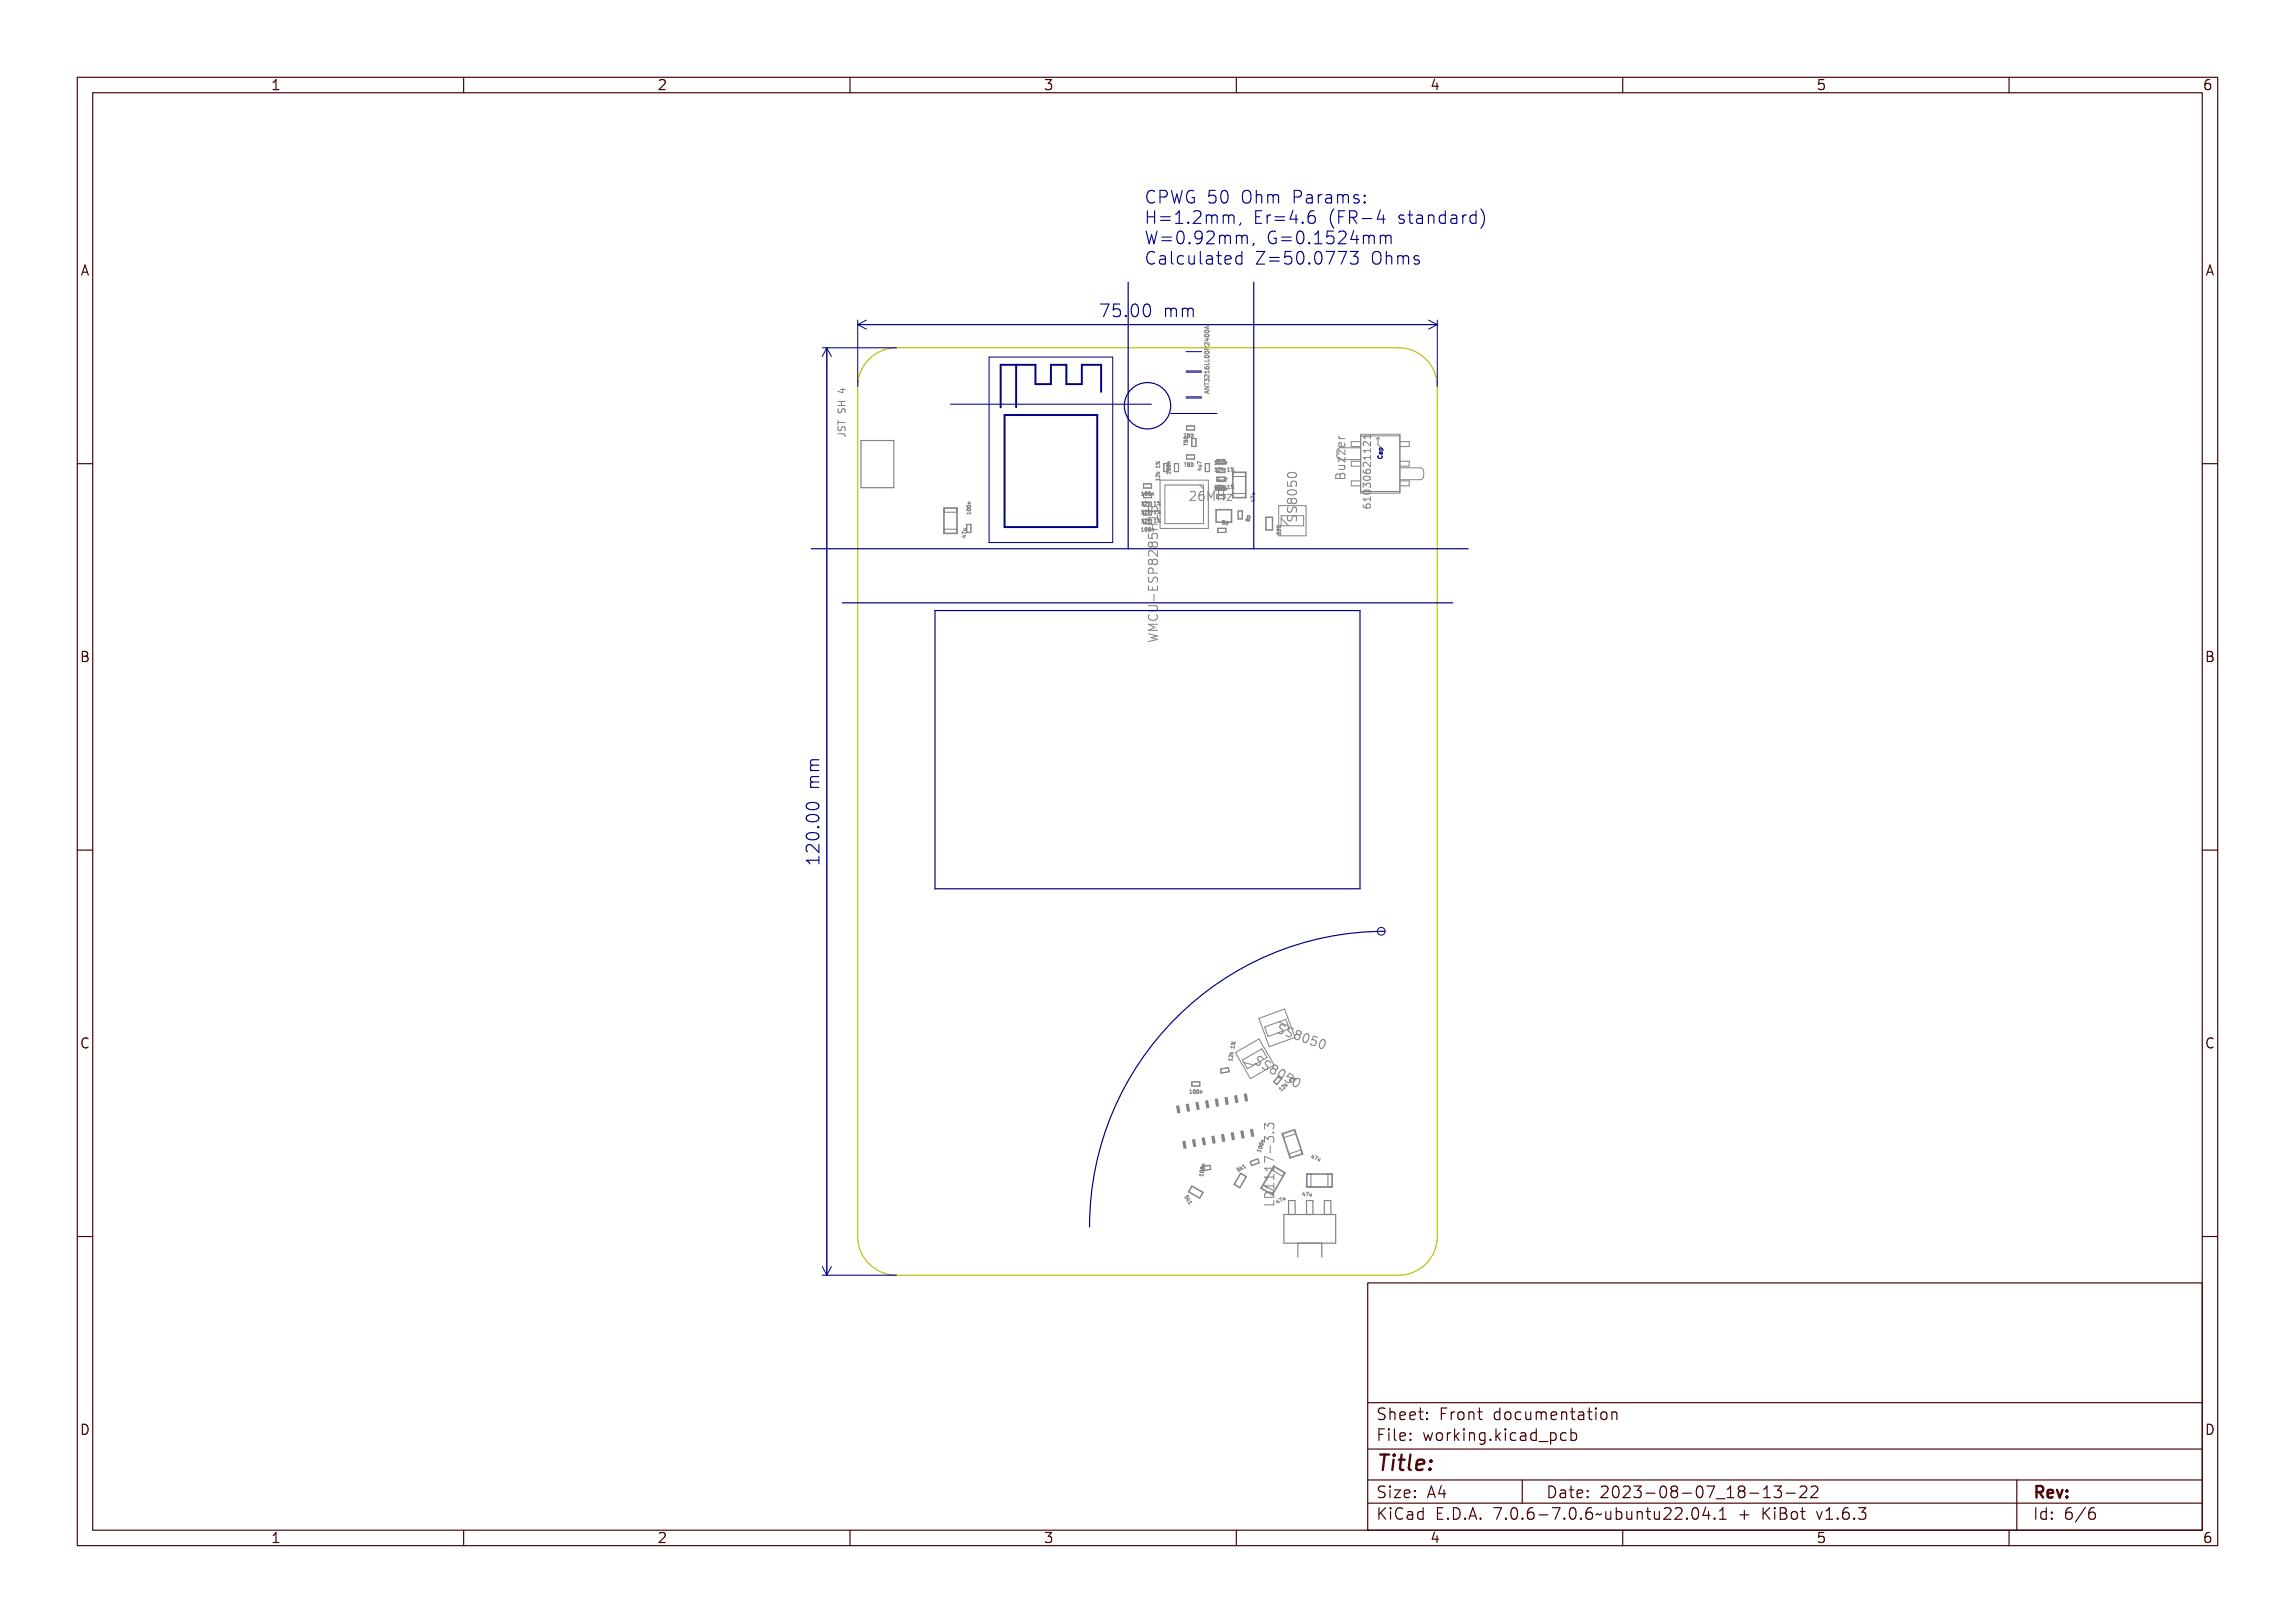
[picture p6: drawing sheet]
<svg xmlns="http://www.w3.org/2000/svg" width="297mm" height="210mm" viewBox="0 0 297 210" stroke-linecap="round" stroke-linejoin="round" font-family="sans-serif">
<defs><g id="words">
<text font-size="2.7" fill="#480000" x="178" y="190.3">Title:</text>
<g font-size="2.2" fill="#000084">
<text x="148" y="26.5">CPWG 50 Ohm Params:</text>
<text x="148" y="29.1">H=1.2mm, Er=4.6 (FR-4 standard)</text>
<text x="148" y="31.7">W=0.92mm, G=0.1524mm</text>
<text x="148" y="34.4">Calculated Z=50.0773 Ohms</text>
<text x="143.3" y="41">75.00 mm</text>
<text x="106" y="110.9" transform="rotate(-90 106 110.9)">120.00 mm</text>
</g>
<g font-size="2" fill="#480000">
<text x="178" y="183.7">Sheet: Front documentation</text>
<text x="178" y="186.5">File: working.kicad_pcb</text>
<text x="178" y="193.9">Size: A4</text>
<text x="178" y="196.6">KiCad E.D.A. 7.0.6-7.0.6~ubuntu22.04.1 + KiBot v1.6.3</text>
<text x="200" y="193.9">Date: 2023-08-07_18-13-22</text>
<text x="263" y="196.6">Id: 6/6</text>
<text x="263" y="193.9">Rev:</text>
</g>
<g font-size="1.7" fill="#480000">
<text x="35" y="11.7">1</text>
<text x="85" y="11.7">2</text>
<text x="135" y="11.7">3</text>
<text x="185" y="11.7">4</text>
<text x="235" y="11.7">5</text>
<text x="285" y="11.7">6</text>
<text x="10.5" y="35.7">A</text>
<text x="285.5" y="35.7">A</text>
<text x="10.5" y="85.6">B</text>
<text x="285.5" y="85.6">B</text>
<text x="10.5" y="135.7">C</text>
<text x="285.5" y="135.7">C</text>
<text x="10.5" y="185.6">D</text>
<text x="285.5" y="185.6">D</text>
<text x="35" y="199.7">1</text>
<text x="85" y="199.7">2</text>
<text x="135" y="199.7">3</text>
<text x="185" y="199.7">4</text>
<text x="235" y="199.7">5</text>
<text x="285" y="199.7">6</text>
</g>
<g font-size="1.6" fill="#848484">
<text x="154.9" y="64.8">26MHz</text>
<text x="167.8" y="67.7" transform="rotate(-90 167.8 67.7)">SS8050</text>
</g>
<g font-size=".6" fill="#848484">
<text x="153.2" y="56.6">TBD</text>
<text x="153.7" y="57.5" transform="rotate(-90 153.7 57.5)">TBD</text>
<text x="147.6" y="65.4">12k 1%</text>
<text x="147.6" y="64.1">100n</text>
<text x="150.1" y="61.9" transform="rotate(-90 150.1 61.9)">12k 1%</text>
<text x="151.5" y="61.1" transform="rotate(-90 151.5 61.1)">100n</text>
<text x="153.2" y="60.4">TBD</text>
<text x="155.5" y="60.7" transform="rotate(-90 155.5 60.7)">4u7</text>
<text x="157.1" y="63.3">12k 1%</text>
<text x="157.1" y="61">12k 1%</text>
<text x="157.4" y="63.5">100n</text>
<text x="157.4" y="60.1">100n</text>
<text x="157.8" y="62.3">4u7</text>
<text x="162.4" y="65" transform="rotate(-90 162.4 65)">47u</text>
<text x="125" y="69.7" transform="rotate(-90 125 69.7)">47u</text>
<text x="125.6" y="66.7" transform="rotate(-90 125.6 66.7)">100n</text>
<text x="147.6" y="68.8">100n</text>
<text x="147.6" y="66.5">12k 1%</text>
<text x="147.6" y="67.6">12k 1%</text>
<text x="158.3" y="67.8">8p</text>
<text x="161.8" y="67.5" transform="rotate(-90 161.8 67.5)">8p</text>
<text x="165.8" y="69.3" transform="rotate(-90 165.8 69.3)">220</text>
<text x="159.4" y="137.4" transform="rotate(-80 159.4 137.4)">12k 1%</text>
<text x="153.9" y="141.5">100n</text>
<text x="165.7" y="141.3" transform="rotate(-40 165.7 141.3)">12k 1%</text>
<text x="169.6" y="149.9" transform="rotate(18 169.6 149.9)">47u</text>
<text x="153.3" y="154.8" transform="rotate(60 153.3 154.8)">5k1</text>
<text x="160.2" y="151.7" transform="rotate(-30 160.2 151.7)">5k1</text>
<text x="165.3" y="155.8" transform="rotate(-30 165.3 155.8)">47u</text>
<text x="168.5" y="154.8">47u</text>
</g>
</g></defs>
<g fill="none" stroke="#848484" stroke-width=".13">
<path d="M108.4 56.1h.7a.3 .3 0 0 1 .3 .4M108.4 54.4v.5M108.4 54.7h1M108.4 52.5h1M108.4 51.9h1M108.5 52.9l-.1 .3 .1 .2h.3l.2-.4 .2-.1 .2 .2-.1 .3M108.5 55.2l-.1 .4 .1 .1h.3l.2-.4 .2-.1 .2 .2-.1 .3M108.6 56.1h.6a.33 .33 0 0 1 .3 .5h-.2a.21 .21 0 0 0 .1-.2 .21 .21 0 0 0-.2-.2h-.5v.2h-.1zM108.6 54.5h.1v.2h.8v.2h-.8v.2h-.1zM108.6 52.3h.9v.1h-.4v.3h.4v.1h-.9v-.1h.4v-.3h-.4zM108.6 50.9h.6v-.2h.1v.2h.2v.1h-.2v.4h-.1l-.6-.4zM108.6 55.3h.1a.2 .2 0 0 0 0 .3 .2 .2 0 0 0 .2 0 .3 .3 0 0 1 .2-.3 .3 .3 0 0 1 .4 .1 .3 .3 0 0 1-.2 .4 .21 .21 0 0 0 .1-.3 .21 .21 0 0 0-.3 0 .3 .3 0 0 1-.4 .3 .3 .3 0 0 1-.1-.5z"/>
<path d="M108.6 53.1h.1a.2 .2 0 0 0 0 .2 .2 .2 0 0 0 .2 .1 .3 .3 0 0 1 .2-.4 .3 .3 0 0 1 .4 .2 .3 .3 0 0 1-.2 .4 .21 .21 0 0 0 .1-.3 .21 .21 0 0 0-.3-.1 .3 .3 0 0 1-.4 .4 .3 .3 0 0 1-.1-.5zM108.7 51h.5v.3zM108.8 50.4h.6M108.9 51.9v.6M109.1 50.3v.5l-.7-.2M149.8 59.6l.2 .4zM151.2 59.7h.3l-.3 .1 .3 .1h-.4zM153.2 59.9h.3l-.1 .1v.4l-.1-.4zM153.2 56.2h.3h-.1v.4l-.1-.4zM153.3 57.1v.2h.4h-.4v.2zM153.3 56.8l.2 .1a.13 .13 0 0 1 .1-.1 .13 .13 0 0 1 .1 .1v.2h-.4zM153.3 56.5h.4v.2h-.4z"/>
<path d="M153.3 56.9h.1l.1 .1h-.2zM153.4 56.5h.2l.1 .1h-.4zM153.5 56.9h.2v.1h-.2zM153.5 58.8h1.1v.6h-1.1zM153.6 58.9h1v.5h-1zM153.6 59.9h.1a.11 .11 0 0 1 .2 .1 .11 .11 0 0 1-.1 .1 .13 .13 0 0 1 .1 .2 .13 .13 0 0 1-.2 .1h-.1zM153.6 56.2h.1a.11 .11 0 0 1 .2 0 .11 .11 0 0 1-.1 .2 .13 .13 0 0 1 .1 .1 .13 .13 0 0 1-.2 .1h-.1zM153.7 60h.1v.1h-.1zM153.7 56.4h.1v.2h-.1zM153.7 56.2h.1v.1l-.1 .1zM154 59.9a.24 .24 0 0 1 .3 .3 .24 .24 0 0 1-.3 .2zM154 56.2a.24 .24 0 0 1 .3 .2 .24 .24 0 0 1-.3 .2z"/>
<path d="M154 60a.18 .18 0 0 1 .2 .2 .18 .18 0 0 1-.2 .1zM154 56.2a.18 .18 0 0 1 .2 .2 .18 .18 0 0 1-.2 .2zM155 59.7l.5 .2-.4-.2-.1 .2zM155.9 50h.6l-.6 .4h.6M155.9 47.5l.1 .2h.4l.1-.1-.1-.1h-.3v.1l.1 .1M155.9 49.4v-.4l.2 .2 .1-.1h.2v.3M155.9 49.5v.3M155.9 49.7h.6M155.9 43.3a.28 .28 0 0 1 .3-.1 .28 .28 0 0 1 .2 .3 .28 .28 0 0 1-.3 .1 .28 .28 0 0 1-.2-.3zM155.9 46.1a.28 .28 0 0 1 .3-.2 .28 .28 0 0 1 .2 .3 .28 .28 0 0 1-.3 .1 .28 .28 0 0 1-.2-.2zM155.9 50.7l.6-.1-.2 .1v.2l.2 .1-.6-.2zM155.9 50.1h.6v.1l-.5 .2h.5v.1h-.6v-.1l.5-.2h-.5z"/>
<path d="M155.9 49.7l.1 .1h.5v.1h-.5l-.1 .2zM155.9 48.5h.5l.1-.2v.3l-.1-.1h-.4v.2zM155.9 47.7h.5l.1-.3v.4h-.6zM155.9 47.2h.5l.1-.2v.3h-.6zM155.9 44.8l.5-.1 .1 .1h-.1v.3h-.1l-.4-.2zM155.9 43.5l.6-.2-.2 .1v.2l.2 .1-.6-.1zM155.9 46.6a.26 .26 0 0 1 .4-.1 .26 .26 0 0 1 .1 .3h-.4zM155.9 46.2a.26 .26 0 0 1 .4-.2 .26 .26 0 0 1 .1 .4h-.4zM155.9 44.4a.26 .26 0 0 1 .4-.2 .26 .26 0 0 1 .1 .4h-.4zM155.9 43.9a.26 .26 0 0 1 .4-.1 .26 .26 0 0 1 .1 .3h-.4zM155.9 47.9h.1a.16 .16 0 0 0 0 .2 .16 .16 0 0 0 .2 .1 .18 .18 0 0 1 0-.3 .18 .18 0 0 1 .3 .1 .18 .18 0 0 1-.2 .2 .26 .26 0 0 1-.3 0 .26 .26 0 0 1-.1-.3zM155.9 42.8a.27 .27 0 0 1 .4-.1 .27 .27 0 0 1 .1 .3 .28 .28 0 0 1-.3 .1 .28 .28 0 0 1-.2-.3z"/>
<path d="M155.9 45.5a.27 .27 0 0 1 .4-.1 .27 .27 0 0 1 .1 .3 .28 .28 0 0 1-.3 .1 .28 .28 0 0 1-.2-.3zM156 49.3h.1l.1 .1a.17 .17 0 0 1 .3-.1 .17 .17 0 0 1-.1 .3v-.1a.12 .12 0 0 0-.1-.2 .12 .12 0 0 0-.1 .2l-.2-.2-.1 .3zM156 48.9l.2-.1 .2 .3 .1-.3v.3l-.4-.2h-.1v.2zM156 45.2h.2l.2 .2 .1-.2v.3l-.4-.2h-.1v.2zM156 45.7l.1-.1 .1 .1 .3-.1-.2 .2 .2 .2h-.6zM156 46.7a.25 .25 0 0 1 .4 0 .25 .25 0 0 1-.4 0zM156 46.2a.25 .25 0 0 1 .4 .1 .25 .25 0 0 1-.4-.1zM156 44.4a.25 .25 0 0 1 .4 .1 .25 .25 0 0 1-.4-.1zM156 43.9a.25 .25 0 0 1 .4 .1 .25 .25 0 0 1-.4-.1zM156 50.8l.3-.1v.2zM156 44.8h.3v.2zM156 43.5h.3v.1z"/>
<path d="M156 45.7h.2v.2h-.2zM156.1 43.8h.4M156.2 45.2v-.3h-.3v.3h.6M156.3 43.8v.3l-.4-.1M156.3 42.2v.3M156.3 50.6v.3M156.5 50.5l-.6 .2 .6 .2M156.5 44.3v.4l-.4-.4-.2 .1v.3M156.5 48.5v.4l-.4-.4-.2 .1v.2M156.5 46.5v.2h-.6M156.5 46.9v.3h-.6M156.5 48v.3"/>
<path d="M156.5 48.1h-.6l.2 .2M156.5 44.9l-.3 .2M156.5 42.2l-.6 .2 .6 .2M157.3 59.7h-.1M157.5 59.7l.1-.1v.4l.1 .1h-.2l.1-.1v-.3zM157.8 59.7l.1-.1a.23 .23 0 0 1 .2 .3 .23 .23 0 0 1-.2 .2zM157.9 59.7a.16 .16 0 0 1 .1 .2 .16 .16 0 0 1-.1 .1zM158.2 59.7l.1-.1a.23 .23 0 0 1 .2 .3 .23 .23 0 0 1-.2 .2zM158.3 59.7a.16 .16 0 0 1 .1 .2 .16 .16 0 0 1-.1 .1zM158.6 59.8a.11 .11 0 0 1 .2 0 .11 .11 0 0 1 0 .1v.2l-.1-.3-.1 .3zM173.2 59.6h.2l.6 .5v-.5h.1v.6h-.1l-.7-.5v.5h-.1zM173.2 58.6h.2l.6 .5v-.5h.1v.7h-.1l-.7-.5v.4h-.1z"/>
<path d="M173.3 56.4v.2l.2 .2M173.3 56.8h.7M173.3 56.6h.1a.29 .29 0 0 0 0 .4 .29 .29 0 0 0 .3 .1h.4v.2h-.9v-.2h.2a.31 .31 0 0 1-.1-.5zM173.3 57.7l.4-.1v.6a.33 .33 0 0 0 .3-.2 .33 .33 0 0 0-.1-.3h.1a.46 .46 0 0 1-.2 .7 .46 .46 0 0 1-.6-.6zM173.4 57.8h.2v.4l-.3-.1zM174 57.3v.4l-.1 .1h-.6v-.5h.2l.1 .5M174 58.2v.6l-.7-.6v.6M174 59.2v.6l-.7-.6v.6M176.5 57.8h.8v-.2h.1v.5h-.1v-.1h-.7v.2h-.1zM176.5 57.1h.8v-.2h.1v.5h-.1v-.2h-.7v.2h-.1zM176.5 55.6h.8v-.2h.1v.5h-.1v-.2h-.7v.2h-.1zM176.5 59.2h.1a.27 .27 0 0 0 0 .3 .27 .27 0 0 0 .3 .1 .3 .3 0 0 1 .1-.4 .3 .3 0 0 1 .4 .1 .3 .3 0 0 1-.2 .4 .44 .44 0 0 1-.5 0 .44 .44 0 0 1-.2-.4z"/>
<path d="M176.5 58.5a.58 .58 0 0 1 .8 .3v-.4h.1v.6l-.3-.2a.26 .26 0 0 0-.3-.2 .26 .26 0 0 0-.2 .2l.1 .2h-.2v-.2zM176.5 56.2a.58 .58 0 0 1 .8 .4v-.4h.1v.5l-.3-.2a.26 .26 0 0 0-.3-.2 .26 .26 0 0 0-.2 .2l.1 .2h-.2v-.1zM177.4 57.1v.6l-.7-.6-.3 .2 .1 .4M177.4 59.8v.6l-.7-.6-.3 .2 .1 .4M177.4 56.2v.6M177.4 58v.6M177.4 58.9v.6M177.4 59.2h-1l.3 .3M177.4 58.3h-1l.3 .3M177.4 56.5h-1l.3 .3M124.6 69.4l.3-.1 .1 .1h-.1l-.1 .2zM124.6 69l.4 .2-.4-.2v.2z"/>
<path d="M124.6 69.4h.3v.2zM124.7 68.6h.3v.2h-.3l.3-.1zM125.1 67.8h.6v1.1h-.6zM125.1 67.9h.5v1h-.5zM125.2 66.4h.4v-.1v.3v-.1h-.4v.1zM125.2 66a.22 .22 0 0 1 .3-.1 .22 .22 0 0 1 .1 .3h-.4zM125.2 65.6a.22 .22 0 0 1 .3-.1 .22 .22 0 0 1 .1 .3h-.4zM125.2 66a.21 .21 0 0 1 .4 .1 .21 .21 0 0 1-.4-.1zM125.2 65.7a.21 .21 0 0 1 .4 0 .21 .21 0 0 1-.4 0zM125.3 65.2h.3l-.3 .1 .3 .2h-.3zM125.6 65h-.3M147.7 68.3h.2v.4v.1h-.2l.1-.1v-.3z"/>
<path d="M147.7 66.1l.2-.1v.5h-.2h.1v-.4zM147.7 64.9h.2v.4v.1h-.2l.1-.1v-.3zM147.7 67.2h.2v.4h-.2h.1v-.4zM147.7 63.7h.2v.4h-.2h.1v-.4zM148 67.2h1M148 67.8h1M148 66.1l.1-.1a.18 .18 0 0 1 .2 .2 .18 .18 0 0 1-.1 .2l-.1 .1h.2h-.3l.2-.3zM148 64.9h.1a.18 .18 0 0 1 .2 .2 .18 .18 0 0 1-.1 .2h-.1l.2 .1h-.3l.2-.4zM148 67.2h.1a.18 .18 0 0 1 .2 .1 .18 .18 0 0 1-.1 .2l-.1 .1h.2h-.3l.2-.3zM148.1 68.3a.23 .23 0 0 1 .2 .2 .23 .23 0 0 1-.2 .3zM148.1 63.7a.23 .23 0 0 1 .2 .2 .23 .23 0 0 1-.2 .2zM148.1 68.3a.16 .16 0 0 1 .2 .2 .16 .16 0 0 1-.2 .2z"/>
<path d="M148.1 63.7a.16 .16 0 0 1 .2 .2 .16 .16 0 0 1-.2 .1zM148.4 66l.1 .3 .2-.1-.1 .1 .1 .2-.2-.2-.1 .2zM148.4 64.9l.1 .3 .2-.2-.1 .2 .1 .2-.2-.2-.1 .2zM148.4 67.2l.1 .2 .2-.1-.1 .1 .1 .2-.2-.1-.1 .1zM148.4 68.3h.1a.23 .23 0 0 1 .2 .2 .23 .23 0 0 1-.2 .3zM148.4 63.7h.1a.23 .23 0 0 1 .2 .2 .23 .23 0 0 1-.2 .2zM148.5 68.3a.16 .16 0 0 1 .1 .2 .16 .16 0 0 1-.1 .2zM148.5 63.7a.16 .16 0 0 1 .1 .2 .16 .16 0 0 1-.1 .1zM148.6 69.1v.5l.6 .1-.1-.2v-.4l.2-.1 .4 .1 .1 .1v.3l-.1 .2M148.6 75.8v.6h1.2v-.6M148.6 78.4h1l.2 .2-.1 .3-.1 .1h-1M148.6 65.7v.2"/>
<path d="M148.6 68.5h1.2M148.6 67.8h1.2M148.6 67h1.2M148.7 74.7l-.1 .4 .2 .2 .3-.1 .2-.5h.4l.1 .2-.1 .4M148.7 78.5l1.1 .1v.2l-.6 .1 .6 .2v.1l-1.1 .2v-.1l.9-.2-.6-.1v-.1l.6-.2-.9-.1zM148.7 77.6h1.1v.1h-1l.6 .2v.1l-.6 .3h1v.1h-1.1v-.2l.6-.2-.6-.2zM148.7 75.7h.7a.37 .37 0 0 1 .5 .4 .37 .37 0 0 1-.5 .4h-.7v-.2h.8a.21 .21 0 0 0 .2-.2 .21 .21 0 0 0-.2-.2h-.8zM148.7 73.9h.1v.5h.4v-.5h.1v.5h.4v-.6h.1v.7h-1.1zM148.7 68.3h.1v.4h.3a.42 .42 0 0 1 .5-.5 .42 .42 0 0 1 .2 .7h-.1a.29 .29 0 0 0 0-.5 .29 .29 0 0 0-.5 .2l.1 .3h-.6zM148.7 67.2h1.1v.2h-.5v.4h.5v.2h-1.1v-.2h.5v-.4h-.5zM148.7 66.5h1v-.2h.1v.6h-.1v-.2h-.9l.1 .3h-.1zM148.7 65.4h.2a.34 .34 0 0 0 0 .4 .34 .34 0 0 0 .3 .2 .37 .37 0 0 1 .1-.6 .37 .37 0 0 1 .5 .1 .37 .37 0 0 1-.2 .6 .59 .59 0 0 1-.9-.6z"/>
<path d="M148.7 79.5a.47 .47 0 0 0 0 .6 .47 .47 0 0 0 .6 .2 .44 .44 0 0 0 .4-.3 .44 .44 0 0 0 0-.5M148.7 73h.2a.25 .25 0 0 0-.1 .3 .25 .25 0 0 0 .3 .1 .39 .39 0 0 1 .5-.5 .39 .39 0 0 1 .2 .6l-.2 .1a.27 .27 0 0 0 .2-.4 .27 .27 0 0 0-.4 0 .38 .38 0 0 1-.5 .4 .38 .38 0 0 1-.2-.6zM148.7 76.7h.2l-.1 .2a.48 .48 0 0 0 .5 .3 .48 .48 0 0 0 .4-.3l-.1-.2h.2a.58 .58 0 0 1-.5 .8 .58 .58 0 0 1-.6-.6zM148.8 71.1h.3l.1 .2a.33 .33 0 0 1 .5-.2 .33 .33 0 0 1 0 .5 .33 .33 0 0 1-.5-.1 .32 .32 0 0 1-.5 .1 .32 .32 0 0 1 .1-.5zM148.8 69.2h.3l.1 .2a.33 .33 0 0 1 .5-.2 .33 .33 0 0 1 0 .6 .33 .33 0 0 1-.5-.2 .32 .32 0 0 1-.5 .2 .32 .32 0 0 1 .1-.6zM148.8 70.2a.54 .54 0 0 1 .8 .3l.1 .1v-.5h.1v.7l-.2-.1a.62 .62 0 0 0-.7-.4l-.1 .3 .1 .2h-.2v-.3zM148.8 72a.39 .39 0 0 1 .5 0 .39 .39 0 0 1 .1 .5h.4v.2h-1.1zM148.8 68.4l.1 .1a.11 .11 0 0 1 .1-.1 .11 .11 0 0 1 .1 .1v.3l-.2-.3-.1 .3zM148.8 63.8h.1a.11 .11 0 0 1 .1 0 .11 .11 0 0 1 .1 .1v.2l-.2-.3-.1 .3zM148.9 72.2h.3v.3h-.4zM149.1 70.4l.2-.3 .4 .1 .1 .2-.1 .3-.1 .1-.4-.1-.1-.1M149.1 72.6l.2-.2h.4l.1 .2-.1 .3-.1 .1h-.3l-.2-.2"/>
<path d="M149.1 70.4l-.2-.3-.3 .3 .1 .3 .1 .1 .3-.2M149.1 72.6l-.2-.2-.3 .2 .1 .3 .1 .1 .3-.2M149.1 70.4v.2M149.1 72.6v.2M149.2 67.8v.7M149.2 76v.4M149.2 65.6l-.1 .4M149.2 66.1l.2-.1v.5h.1h-.3h.1v-.4zM149.2 64.9h.2v.4l.1 .1h-.3l.1-.1v-.3zM149.2 67.2h.2v.4h.1h-.3h.1v-.4zM149.2 74.2v-.6l-.2-.1-.3 .1-.1 .1v.5h1.2M149.3 65.6a.24 .24 0 0 1 .4-.1 .24 .24 0 0 1-.1 .4h-.3l-.1-.2z"/>
<path d="M149.3 68.4v.3M149.3 63.8v.3M149.3 76.9v.9M149.3 75h.2v.4h-.2zM149.5 66.3l.4-.1zM149.5 65.2l.4-.1zM149.5 67.5l.4-.1zM149.6 61.6h.4l.1-.1v.3l-.1-.1h-.3v.1zM149.6 60.1h.4l.1-.1v.3l-.1-.1h-.3v.1zM149.7 61.2h.1l.2 .2 .1-.2v.3l-.3-.3-.1 .3zM149.7 65.6l.1 .4M149.8 60.8l.1 .1 .2-.1-.2 .2 .2 .1h-.5l.3-.1z"/>
<path d="M149.8 66.7v.6M149.8 71.3v.7l-.7-.7h-.1h-.3l-.1 .2v.3l.1 .1M150.1 66.4h.1l-.1 .1M150.1 65.2l.1 .1h-.1M150.1 67.5h.1l-.1 .1M150.1 61.9v.3M150.1 62h-.5l.1 .2M150.1 62.1h6.3v6.3h-6.3zM150.2 66l-.4 .5M150.2 64.9l-.4 .5M150.2 67.1l-.4 .5M150.8 62.8h5v5h-5z"/>
<path d="M151 60.9h.4l.1-.1v.2l-.1-.1h-.3l-.1 .1zM151 60.5a.22 .22 0 0 1 .3-.1 .22 .22 0 0 1 .1 .3h-.3zM151 60.1a.22 .22 0 0 1 .3-.1 .22 .22 0 0 1 .1 .3h-.3zM151 61.2l.1 .1M151.1 60.5a.21 .21 0 0 1 .3 .1 .21 .21 0 0 1-.3-.1zM151.1 60.1a.21 .21 0 0 1 .3 .1 .21 .21 0 0 1-.3-.1zM151.5 61.1v.2M153.7 60.2h.1v.1h-.1zM154.6 63.6h-.4l-.2 .1M154.7 64.1l-.7 .7h.7M155 60.5l.4-.1 .1 .1h-.1l-.1 .2zM155.1 63.7a.41 .41 0 0 1 .6 .1 .41 .41 0 0 1-.2 .6l-.3 .3h.5v.1h-.7l.2-.3a.62 .62 0 0 0 .3-.7h-.2l-.2 .1z"/>
<path d="M155.1 60.5h.2v.2zM155.1 60h.4v.3h-.4l.3-.1zM155.3 62.8l.5 .5M156.1 63.8l.4-.2 .1 .1v.1a.34 .34 0 0 0-.4 0 .34 .34 0 0 0-.1 .4 .37 .37 0 0 1 .6 .1 .37 .37 0 0 1-.2 .5 .37 .37 0 0 1-.5-.2v-.5zM156.2 64.2a.23 .23 0 0 1 .4 .2 .23 .23 0 0 1-.4 .2zM156.9 63.7h.2l.2 .5 .2-.5h.2v1.1h-.2v-1l-.2 .6h-.1l-.2-.6v1h-.1zM157.2 60.1h.3M157.2 62.8h.2v.4v.1h-.2l.1-.1v-.3zM157.2 60.6l.2-.1v.5h-.2h.1v-.4zM157.5 63h.1v.4l.1 .1h-.2l.1-.1v-.3zM157.5 62.8h1M157.5 62.8h.1a.18 .18 0 0 1 .2 .1 .18 .18 0 0 1-.1 .2l-.1 .1 .2 .1h-.3l.2-.4z"/>
<path d="M157.5 60.6l.1-.1a.18 .18 0 0 1 .2 .2 .18 .18 0 0 1-.1 .2l-.1 .1h.2h-.3l.2-.3zM157.8 63.1l.1-.1a.22 .22 0 0 1 .2 .2 .22 .22 0 0 1-.2 .3zM157.9 63.7h.1v.4h.4v-.4h.2v1.1h-.2v-.5h-.4v.5h-.1zM157.9 63.1a.16 .16 0 0 1 .1 .1 .16 .16 0 0 1-.1 .2zM157.9 62.8l.1 .3 .2-.2-.1 .1 .1 .3-.2-.2-.1 .2zM157.9 60.5l.1 .3 .2-.1-.1 .1 .1 .2-.2-.2-.1 .2zM158 61.9l.1 .3-.1 .1v-.1h-.2zM158 61.9v.3h-.2zM158.2 62l.1 .3 .2-.3v.3h-.3zM158.2 63.1l.1-.1a.22 .22 0 0 1 .2 .2 .22 .22 0 0 1-.2 .3zM158.3 63.1a.16 .16 0 0 1 .1 .1 .16 .16 0 0 1-.1 .2zM158.6 61.9h.2l-.1 .4 .1-.4z"/>
<path d="M158.6 63.1v.1a.11 .11 0 0 1 .2-.1 .11 .11 0 0 1 0 .2v.2l-.1-.3-.1 .3zM158.7 62.8h.2v.4l.1 .1h-.3l.1-.1v-.3zM158.7 60.6l.2-.1v.5h.1h-.3h.1v-.4zM158.9 63.9h.6v.2l-.5 .6h.5v.1h-.6v-.1l.5-.6h-.5zM159 63.1l.4-.1zM159 60.8l.4-.1zM159.5 61.1h1.8v3.3h-1.8zM159.6 60.9h.1l-.1 .1M159.6 61.2h1.6v3.2h-1.6zM159.6 63.9h1.6M159.6 61.7h1.6M159.7 62.8l-.4 .4"/>
<path d="M159.7 60.5l-.4 .5M160.2 66.1h.6v1.1h-.6zM160.3 66.1h.5v1h-.5zM161.9 64.8l.4-.1 .1 .1h-.1l-.1 .2zM161.9 64.3l.5 .3-.4-.2-.1 .2zM162 64.8h.2v.2zM162 64h.4v.2h-.4l.4-.1zM163.8 66.9h.9v1.7h-.9zM163.9 67h.8v1.6h-.8zM165.3 68.3a.22 .22 0 0 1 .3-.1 .22 .22 0 0 1 .1 .2h-.4zM165.3 69h.2l.2 .2 .1-.2v.2l-.4-.2-.1 .2zM165.3 68.6h.2l.2 .2 .1-.2v.3l-.4-.3-.1 .3z"/>
<path d="M165.3 68.3a.21 .21 0 0 1 .4 .1 .21 .21 0 0 1-.4-.1zM166.7 61.6l-.1-.2a.74 .74 0 0 1 1.2 0l-.1 .2M166.7 63.2h.1v.4h.3a.42 .42 0 0 1 .5-.5 .42 .42 0 0 1 .2 .6l-.1 .1a.29 .29 0 0 0 0-.5 .29 .29 0 0 0-.5 .2l.1 .3h-.6zM166.7 66.9h.2a.25 .25 0 0 0-.1 .4 .25 .25 0 0 0 .3 0 .39 .39 0 0 1 .5-.4 .39 .39 0 0 1 .2 .6l-.2 .1a.27 .27 0 0 0 .2-.4 .27 .27 0 0 0-.4-.1 .38 .38 0 0 1-.5 .5 .38 .38 0 0 1-.2-.7zM166.7 66h.2a.25 .25 0 0 0-.1 .3 .25 .25 0 0 0 .3 .1 .39 .39 0 0 1 .5-.5 .39 .39 0 0 1 .2 .6l-.2 .1a.27 .27 0 0 0 .2-.4 .27 .27 0 0 0-.4 0 .38 .38 0 0 1-.5 .4 .38 .38 0 0 1-.2-.6zM166.8 65.1l.3-.1 .1 .2a.33 .33 0 0 1 .5-.1 .33 .33 0 0 1 0 .5 .33 .33 0 0 1-.5-.1 .32 .32 0 0 1-.5 .1 .32 .32 0 0 1 .1-.5zM166.8 64.1a.72 .72 0 0 1 1.1 .3 .66 .66 0 0 1-.6 .4 .66 .66 0 0 1-.6-.4zM166.8 62.2a.72 .72 0 0 1 1.1 .3 .66 .66 0 0 1-.6 .4 .66 .66 0 0 1-.6-.4zM166.8 64.3l.5-.1a.37 .37 0 0 1 .4 .2 .62 .62 0 0 1-.9 0zM166.8 62.4l.5-.1a.37 .37 0 0 1 .4 .2 .62 .62 0 0 1-.9 0zM173 61.4l.2-.1 .2 .2a.31 .31 0 0 1 .3-.3 .31 .31 0 0 1 .3 .3v.4h-1.1v-.4zM173 61.5l.3-.1 .2 .2a.32 .32 0 0 1 .4-.2 .32 .32 0 0 1 .2 .4v.3h-1.2z"/>
<path d="M173.1 61.6h.3v.4h-.3zM173.2 60.5h.9v.1h-.1a.28 .28 0 0 1 .1 .4 .28 .28 0 0 1-.3 .2h-.6v-.2h.7l.1-.1-.2-.2-.6-.1zM173.3 60.2h.7M173.4 61.5v.4M173.6 61.6h.3l.1 .4h-.5zM173.9 60.2l.1 .2v.3h-.7M176.4 60.8l.1 .3a.64 .64 0 0 0 .9 0l-.1-.3-.3-.1-.2 .2v.2l.2 .2M176.4 63.1v-.6l.4 .3 .1-.2h.4l.1 .1-.1 .4M176.4 65.3l.1 .3a.64 .64 0 0 0 .9 0l-.1-.4h-.3l-.2 .2v.2l.2 .1M176.5 61.8a.56 .56 0 0 1 .9 .1 .53 .53 0 0 1-1-.1zM176.5 63.5a.56 .56 0 0 1 .9 .2 .53 .53 0 0 1-1-.1zM176.5 62.4h.8v-.2h.1v.5h-.1v-.2h-.7v.2h-.1z"/>
<path d="M176.5 61.6l.4-.2a.37 .37 0 0 1 .5 .3 .53 .53 0 0 1-.5 .3 .53 .53 0 0 1-.4-.3zM176.5 60.1l.4-.2a.37 .37 0 0 1 .5 .3 .53 .53 0 0 1-.5 .3 .53 .53 0 0 1-.4-.3zM176.5 63h.1a.27 .27 0 0 0 0 .3 .27 .27 0 0 0 .3 .1 .3 .3 0 0 1 .1-.5 .3 .3 0 0 1 .4 .2 .3 .3 0 0 1-.2 .4 .44 .44 0 0 1-.5 0 .44 .44 0 0 1-.2-.4zM176.5 60.8l.3-.1 .1 .2a.3 .3 0 0 1 .4-.2 .3 .3 0 0 1 .1 .5l-.2 .1a.22 .22 0 0 0 .1-.4 .22 .22 0 0 0-.3 0v.2h-.1v-.1a.18 .18 0 0 0-.3-.2 .16 .16 0 0 0 0 .3v.1h-.1zM176.6 61.6a.41 .41 0 0 1 .7 .2 .41 .41 0 0 1-.7-.2zM176.6 60.1a.41 .41 0 0 1 .7 .2 .41 .41 0 0 1-.7-.2zM177.4 64.3v.5M177.4 64.6h-1l.3 .2M148.6 82l1.2 .3-.8 .2 .8 .2-1.2 .3M149.8 80.8h-1.2l.9 .4-.9 .4h1.2M154.2 140h1.1v.5h-1.1zM157.9 138.3l1.1-.2 .1 .6-1.1 .2z"/>
<path d="M159 137.1h.4h.1l-.1 .2v-.1l-.3-.1-.1 .1zM159 138.7l-.1-.5-.9 .1 .1 .5M159.1 136.7h.2l.2 .2 .1-.2-.1 .3-.3-.3-.1 .2zM159.3 135.6l.4 .1 .1-.1-.1 .2v-.1h-.4zM159.3 136.2l.1 .2 .2-.1-.2 .1 .2 .2-.5-.1h.3zM159.4 134.8l.4 .4M159.5 135.1l.1 .4zM159.7 134.9h.1M159.9 136.2l3-1.8 2 3.4-3.1 1.8zM160.8 137.2l2.5-1.5 .7 1.1-2.6 1.5zM161 137.5l1.3 .3M162.7 136.7h.4l.2 .2-.1 .2a.25 .25 0 0 0-.2-.3 .25 .25 0 0 0-.3 .3 .39 .39 0 0 1 .2 .6 .39 .39 0 0 1-.6-.1v-.2a.29 .29 0 0 0 .2 .3 .29 .29 0 0 0 .4-.2 .48 .48 0 0 1-.2-.8z"/>
<path d="M163.5 137.2h.4l.2 .2-.1 .2a.25 .25 0 0 0-.2-.3 .25 .25 0 0 0-.2 .3 .39 .39 0 0 1 .1 .6 .39 .39 0 0 1-.6-.1v-.2a.29 .29 0 0 0 .3 .3 .29 .29 0 0 0 .3-.3 .48 .48 0 0 1-.2-.7zM163.5 137l-.4-.3h-.2l-.1 .3 .3 .5-.1 .3h-.3l-.3-.2M164.3 137.7a.33 .33 0 0 1 .6 .1 .33 .33 0 0 1-.4 .4 .33 .33 0 0 1-.1 .5 .33 .33 0 0 1-.5-.2 .33 .33 0 0 1 .4-.4l-.1-.2zM164.5 137.5l-.4-.2h-.3v.3l.3 .5-.2 .3h-.2l-.3-.3M164.8 138.3h-.3l-.1 .2v.2l.3 .3 .3-.1 .1-.2-.1-.3M164.8 138.3v-.4l.3-.1 .2 .1 .1 .3-.4 .2M164.8 138.3l.2 .1M165.1 138.2a.35 .35 0 0 1 .5 0 .35 .35 0 0 1 0 .5l-.1 .2a.41 .41 0 0 1-.6 .3 .41 .41 0 0 1 0-.7zM165.3 138.3h.2a.62 .62 0 0 1-.5 .8v-.4zM165.4 139.3a.78 .78 0 0 1 .7-.9l.2 .2v.2l-.4 .6M165.5 139.2l.4 .3-.6 .8-.5-.3zM165.5 132.7l.4-.1 .3 .2-.1 .1a.25 .25 0 0 0-.3-.2 .25 .25 0 0 0-.2 .3 .39 .39 0 0 1 .3 .6 .39 .39 0 0 1-.7 0v-.2a.27 .27 0 0 0 .4 .2 .27 .27 0 0 0 .2-.3l-.4-.3z"/>
<path d="M165.5 139.2l.4 .3-.7 .8-.3-.3zM166.1 138.5l.5 .3-.1 .1-.4-.2-.1 .2a.42 .42 0 0 1 .2 .7 .42 .42 0 0 1-.7-.1v-.2a.3 .3 0 0 0 .4 .2 .3 .3 0 0 0 .2-.4l-.3-.1zM166.3 132.8l-.4-.2-.2 .1v.3l.4 .4-.1 .3-.2 .1-.4-.2M166.4 133h.4l.2 .1v.2a.25 .25 0 0 0-.3-.3 .25 .25 0 0 0-.2 .3 .39 .39 0 0 1 .3 .6 .39 .39 0 0 1-.7 0v-.2a.27 .27 0 0 0 .3 .3 .27 .27 0 0 0 .2-.4l-.3-.2zM166.7 139.2a.35 .35 0 0 1 .5-.1 .35 .35 0 0 1 .1 .5l-.1 .2a.41 .41 0 0 1-.6 .3 .41 .41 0 0 1-.1-.7zM166.7 139.8l.3 .3h.2l-.2 .1v-.1l-.2-.2h-.1zM166.9 139.2h.2a.62 .62 0 0 1-.5 .8v-.3zM167.3 139.6l-.2 .3zM167.3 133.3a.32 .32 0 0 1 .5 .1 .32 .32 0 0 1-.2 .4 .33 .33 0 0 1-.1 .6 .33 .33 0 0 1-.4-.2 .33 .33 0 0 1 .2-.5l-.1-.1zM167.4 139.1l-.5-.2-.4 .4M167.4 139.2v.6M167.4 133.2l-.4-.2h-.2l-.1 .3 .4 .4v.3l-.3 .1-.4-.2"/>
<path d="M167.6 139.8l.2-.3 .3 .1a.78 .78 0 0 1-.4 1M167.9 133.8l-.2 .1-.2 .3 .2 .3h.2l.2-.1 .1-.3-.1-.2M167.9 133.8l-.2-.3 .4-.2 .3 .2v.2l-.3 .2M167.9 133.8l.2 .1M168.2 133.6a.39 .39 0 0 1 .5 .2 .39 .39 0 0 1 0 .5 .41 .41 0 0 1-.6 .4 .41 .41 0 0 1-.1-.7zM168.3 133.8l.2-.1a.63 .63 0 0 1-.3 .9l-.1-.3zM168.9 133.9l.1-.1h.3a.74 .74 0 0 1-.4 1.1l-.2-.1-.1-.2zM169.1 133.8l.6 .2-.1 .2-.4-.2-.1 .3a.42 .42 0 0 1 .4 .6 .42 .42 0 0 1-.7 0v-.2a.29 .29 0 0 0 .4 .2 .29 .29 0 0 0 0-.5h-.3zM170 134.3a.39 .39 0 0 1 .5 .1 .39 .39 0 0 1 0 .5 .41 .41 0 0 1-.6 .5 .41 .41 0 0 1-.1-.7zM170.1 134.4l.2-.1a.63 .63 0 0 1-.3 .9l-.1-.3zM170.5 134.2l-.5-.1-.2 .5 .2-.1 .3 .2 .1 .2-.2 .3-.2 .1-.3-.1-.1-.2M171 134.6l.1-.1 .3 .1a.74 .74 0 0 1-.4 1.1l-.2-.2-.1-.2z"/>
<path d="M153.3 154.8h.1a.12 .12 0 0 0 0 .2 .12 .12 0 0 0 .2-.1 .12 .12 0 0 0-.1-.2l.2-.1 .1 .2-.1-.1-.1 .1a.17 .17 0 0 1-.1 .2 .17 .17 0 0 1-.2-.2zM153.5 155.2l.4-.2-.2 .2 .2 .1-.1-.1-.2 .3 .1-.3zM153.7 155.5l.1 .1 .3-.2v-.1l.1 .1-.4 .2v.2zM153.9 141.1l.2-.1v.5h.1h-.3h.1v-.4zM154.3 140h1v.5h-1zM154.3 141.1h.1a.23 .23 0 0 1 .2 .2 .23 .23 0 0 1-.2 .2zM154.4 141.1a.16 .16 0 0 1 .1 .2 .16 .16 0 0 1-.1 .1zM154.7 141.1a.23 .23 0 0 1 .3 .2 .23 .23 0 0 1-.3 .2zM154.8 141.1a.16 .16 0 0 1 .1 .2 .16 .16 0 0 1-.2 .1zM155.1 141.2a.11 .11 0 0 1 .2 0 .11 .11 0 0 1 0 .1v.2l-.1-.3-.1 .3zM155.3 152l.4 .1v-.1v.2l-.1-.1h-.3l-.1 .1zM155.3 151.6a.22 .22 0 0 1 .3 0 .22 .22 0 0 1 .1 .3l-.4-.1z"/>
<path d="M155.3 151.5h.1a.23 .23 0 0 1 .2-.1 .23 .23 0 0 1 .1 .3 .23 .23 0 0 1-.3 .1 .23 .23 0 0 1-.1-.3zM155.4 151.7a.21 .21 0 0 1 .3 .1 .22 .22 0 0 1-.3-.1zM155.4 151.3a.22 .22 0 0 1 .3-.1 .22 .22 0 0 1 .1 .3l-.4-.1zM155.4 151a.23 .23 0 0 1 .3 0 .23 .23 0 0 1 .1 .3 .23 .23 0 0 1-.3 0 .23 .23 0 0 1-.1-.3zM155.4 151.3a.21 .21 0 0 1 .4 .1 .21 .21 0 0 1-.4-.1zM155.5 141.2v.3M155.6 150.9l1-.1 .1 .5-1 .2zM155.6 150.9h.3l-.3 .1 .3 .1h-.4zM155.6 150.8l.3 .1M155.6 151l1-.2 .1 .5-1 .2zM155.7 152.1l-.5-.1 .1 .2M155.7 151.9v.3"/>
<path d="M155.7 151.7h.1M155.9 150.7l-.3-.1v.2M160 151.2l.2-.1-.1 .2v.1a.16 .16 0 0 1 .3-.1 .15 .15 0 0 1 0 .2 .15 .15 0 0 1-.2 .1 .12 .12 0 0 0 .1-.1 .12 .12 0 0 0 0-.1 .12 .12 0 0 0-.2 0zM160.3 151l.2 .3 .1-.3v.2l.2 .1-.2-.1v.3zM160.7 150.9l.1-.1 .2 .3h.1l-.2 .2 .1-.1-.2-.3zM161.8 150.3l1-.4 .2 .6-1 .3zM161.8 150.3l1-.3 .1 .4-.9 .4M162.7 148.8l.4 .2 .1-.1-.1 .2v-.1l-.3-.1-.1 .1zM162.9 148.4v-.1a.23 .23 0 0 1 .3 0 .23 .23 0 0 1 .1 .3h-.1a.25 .25 0 0 1-.3-.2zM162.9 148.5a.22 .22 0 0 1 .3 0 .22 .22 0 0 1 0 .3l-.3-.2zM162.9 148.5a.17 .17 0 0 1 .2 0 .17 .17 0 0 1 .1 .2l-.3-.1zM163 148.1a.22 .22 0 0 1 .3 0 .22 .22 0 0 1 0 .3l-.3-.1z"/>
<path d="M163 147.9h.1a.23 .23 0 0 1 .3 0 .23 .23 0 0 1 0 .3 .25 .25 0 0 1-.4-.3zM163 148.1a.17 .17 0 0 1 .3 0 .17 .17 0 0 1 0 .2l-.3-.1zM163.2 149l-.5-.2 .1 .2M163.2 148.8l-.1 .3M163.2 147.8h.4h-.3l.2 .3-.3-.1zM163.3 153.7l.2-.4 1.4 .8-.3 .4M163.3 153.7l1.3 .8M163.3 147.7l.3 .1M163.6 147.6l-.2-.1-.1 .2M163.6 155.9h1.2M163.6 146.1v-.8l.5 .4 .1-.3h.5l.1 .2v.3l-.1 .2M163.6 147.8v-.7l.5 .4 .1-.4h.5l.1 .2v.3l-.1 .2"/>
<path d="M163.7 155.9h1.1v-.6h.1v.8h-1.2zM163.7 153.7h1.1v-.2h.1v.6h-.1v-.2h-.9v.2h-.1zM163.7 152.7h1.1v-.2h.1v.6h-.1v-.2h-.9v.3h-.1zM163.7 151.8h1.1v-.3h.1v.7h-.1v-.3h-.9v.3h-.1zM163.7 150.6l1.2 .4v.2l-1-.4v.5h-.2zM163.8 148.8l.3-.1 .2 .2a.36 .36 0 0 1 .5-.2 .36 .36 0 0 1 .1 .5v.2h-.2a.28 .28 0 0 0 .1-.4 .28 .28 0 0 0-.4 0l-.1 .2h-.1v-.1a.21 .21 0 0 0-.3-.2 .21 .21 0 0 0 0 .3v.2h-.1l-.1-.3zM163.8 146.9l.3-.1 .2 .2a.36 .36 0 0 1 .5-.2 .36 .36 0 0 1 .1 .5v.2h-.2a.28 .28 0 0 0 .1-.4 .28 .28 0 0 0-.4 0l-.1 .2h-.1v-.1a.21 .21 0 0 0-.3-.3 .21 .21 0 0 0 0 .4v.1h-.1l-.1-.3zM163.8 154.4a.63 .63 0 0 1 .7-.1 .63 .63 0 0 1 .3 .6h-1.2v-.3zM163.9 154.5a.62 .62 0 0 1 .7 0 .62 .62 0 0 1 .3 .7h-1.2v-.4zM164 154.7l.1-.1a.45 .45 0 0 1 .7 .3v.1h-.9zM164.4 148.3v.9M164.4 149.8h.1v.4h-.1z"/>
<path d="M164.7 148h.2v.2h-.2zM164.7 146.5h.1M164.8 150.9l1.6 .8-1.7 2.9-1.6-.8zM164.8 150.1l-1.2-.5v.8M164.8 150.8v.7M164.8 152v.6M164.8 153.1v.7M164.8 153.4h-1.2l.4 .4M164.8 152.3h-1.2l.4 .3M164.8 151.2h-1.2l.4 .3M164.9 151l-1.6 2.7M164.9 151l-.3 .4 1.4 .8 .2-.4"/>
<path d="M164.9 151l1.3 .8M165.6 140.8l.3 .3h.1l-.2 .1v-.1l-.2-.3-.1 .1zM165.8 140.6a.18 .18 0 0 1 .3 0 .18 .18 0 0 1 0 .2v.1l.2-.1-.2 .2-.1-.4h-.1l-.1 .1zM165.9 146.7l1.7-.6 1 3.2-1.7 .6zM166 146.7l1.5-.5 1 3.1-1.5 .5zM166.1 140.4l.2 .1 .1-.2-.1 .2h.3h-.3l.1 .2zM166.2 151.8l-1.6 2.7M167.7 146.7l-1.5 .5M168.4 148.8l-1.6 .5M168.7 154.3h.1v.3v.2l-.1-.1h-.2zM168.7 154.4v.2h-.2zM168.9 154.3h.3l-.2 .5 .1-.4z"/>
<path d="M169.3 154.4l.1 .3 .1-.3v.4l-.2-.1zM169.7 149.7l.3-.2-.2 .4zM169.7 149.7l.2-.2-.1 .3zM170.1 149.5l.3 .1-.3 .4 .2-.3zM170.5 149.8v.3l.2-.2-.1 .3v-.1a.11 .11 0 0 1-.2 0 .11 .11 0 0 1 0-.1z"/>
<circle cx="149.8" cy="59.9" r=".06"/>
<circle cx="149.8" cy="59.9" r=".1"/>
<circle cx="150" cy="59.7" r=".06"/>
<circle cx="150" cy="59.7" r=".1"/>
<circle cx="156.2" cy="46.2" r=".05"/>
<circle cx="156.2" cy="44" r=".05"/>
<circle cx="156.2" cy="46.7" r=".05"/>
<circle cx="156.2" cy="44.4" r=".05"/>
<circle cx="156.3" cy="48" r=".12"/>
<circle cx="157.9" cy="59.9" r=".04"/>
<circle cx="158.3" cy="59.9" r=".04"/>
<circle cx="177.1" cy="59.4" r=".2"/>
<circle cx="125.4" cy="65.7" r=".04"/>
<circle cx="125.4" cy="66.1" r=".04"/>
<circle cx="148.2" cy="68.5" r=".04"/>
<circle cx="148.2" cy="63.9" r=".04"/>
<circle cx="148.6" cy="68.5" r=".04"/>
<circle cx="148.6" cy="63.9" r=".04"/>
<circle cx="149" cy="69.5" r=".2"/>
<circle cx="149" cy="71.4" r=".2"/>
<circle cx="149.5" cy="71.4" r=".23"/>
<circle cx="149.5" cy="69.5" r=".23"/>
<circle cx="149.6" cy="66.2" r=".06"/>
<circle cx="149.6" cy="65" r=".06"/>
<circle cx="149.6" cy="67.3" r=".06"/>
<circle cx="149.6" cy="66.2" r=".1"/>
<circle cx="149.6" cy="67.3" r=".1"/>
<circle cx="149.6" cy="65" r=".1"/>
<circle cx="149.8" cy="65.3" r=".1"/>
<circle cx="149.8" cy="67.5" r=".1"/>
<circle cx="149.8" cy="66.4" r=".1"/>
<circle cx="149.8" cy="65.3" r=".06"/>
<circle cx="149.8" cy="66.4" r=".06"/>
<circle cx="149.8" cy="67.5" r=".06"/>
<circle cx="151.2" cy="60.2" r=".04"/>
<circle cx="151.2" cy="60.6" r=".04"/>
<circle cx="157.9" cy="63.2" r=".04"/>
<circle cx="158.3" cy="63.2" r=".04"/>
<circle cx="159.1" cy="60.7" r=".06"/>
<circle cx="159.1" cy="62.9" r=".06"/>
<circle cx="159.1" cy="60.7" r=".1"/>
<circle cx="159.1" cy="62.9" r=".1"/>
<circle cx="159.3" cy="60.9" r=".1"/>
<circle cx="159.3" cy="63.2" r=".1"/>
<circle cx="159.3" cy="63.2" r=".06"/>
<circle cx="159.3" cy="60.9" r=".06"/>
<circle cx="165.5" cy="68.3" r=".04"/>
<circle cx="167" cy="65.3" r=".2"/>
<circle cx="167.3" cy="62.5" r=".1"/>
<circle cx="167.3" cy="64.4" r=".1"/>
<circle cx="167.5" cy="65.3" r=".23"/>
<circle cx="176.9" cy="61.7" r=".08"/>
<circle cx="176.9" cy="60.2" r=".08"/>
<circle cx="177.1" cy="63.2" r=".2"/>
<circle cx="159.4" cy="135.4" r=".1"/>
<circle cx="159.4" cy="135.4" r=".06"/>
<circle cx="159.7" cy="135.2" r=".05"/>
<circle cx="159.7" cy="135.2" r=".1"/>
<circle cx="164.3" cy="138.4" r=".22"/>
<circle cx="164.6" cy="137.9" r=".2"/>
<circle cx="165.2" cy="138.7" r=".1"/>
<circle cx="166.9" cy="139.6" r=".1"/>
<circle cx="167" cy="139.7" r=".1"/>
<circle cx="167" cy="139.7" r=".06"/>
<circle cx="167.3" cy="139.8" r=".1"/>
<circle cx="167.3" cy="139.8" r=".06"/>
<circle cx="167.4" cy="134.1" r=".22"/>
<circle cx="167.6" cy="133.6" r=".19"/>
<circle cx="168.4" cy="134.1" r=".1"/>
<circle cx="170.1" cy="134.8" r=".1"/>
<circle cx="154.4" cy="141.3" r=".04"/>
<circle cx="154.8" cy="141.3" r=".04"/>
<circle cx="155.5" cy="151.7" r=".04"/>
<circle cx="155.6" cy="151.4" r=".04"/>
<circle cx="163.1" cy="148.6" r=".04"/>
<circle cx="163.2" cy="148.2" r=".04"/>
</g>
<g fill="#848484">
<path d="M152.2 143.1l.4-.1 .2 1-.4 .1z" fill-rule="evenodd"/>
<path d="M153 147.7l.4-.1 .2 1-.4 .1z" fill-rule="evenodd"/>
<path d="M153.4 142.9l.4-.1 .2 1-.4 .1z" fill-rule="evenodd"/>
<path d="M154.3 147.4h.4l.1 1h-.4z" fill-rule="evenodd"/>
<path d="M154.7 142.6h.4l.2 1h-.4z" fill-rule="evenodd"/>
<path d="M155.5 147.2l.4-.1 .2 1.1h-.4z" fill-rule="evenodd"/>
<path d="M155.9 142.4h.4l.2 1h-.4z" fill-rule="evenodd"/>
<path d="M156.8 147l.4-.1 .1 1-.4 .1z" fill-rule="evenodd"/>
<path d="M157.2 142.2l.4-.1 .2 1-.4 .1z" fill-rule="evenodd"/>
<path d="M158 146.8l.4-.1 .2 1-.4 .1z" fill-rule="evenodd"/>
<path d="M158.4 142l.4-.1 .2 1-.4 .1z" fill-rule="evenodd"/>
<path d="M159.3 146.6l.4-.1 .1 1-.4 .1z" fill-rule="evenodd"/>
<path d="M159.7 141.8l.4-.1 .2 1-.4 .1z" fill-rule="evenodd"/>
<path d="M160.5 146.3h.4l.2 1h-.4z" fill-rule="evenodd"/>
<path d="M160.9 141.5h.4l.2 1h-.4z" fill-rule="evenodd"/>
<path d="M161.8 146.1l.4-.1 .1 1-.4 .1z" fill-rule="evenodd"/>
</g>
<g fill="none" stroke="#848484" stroke-width=".13">
<path d="M150.6 60h.6v1h-.6zM152 60h.5v1h-.5zM153.5 55.1h1.1v.6h-1.1zM153.6 55.1h1v.5h-1zM154.2 56.7h.6v1.1h-.6zM154.3 56.8h.5v1h-.5zM156 60h.5v1h-.5zM157.5 59.5h1M176.1 57.9l-2.9 .1a1.04 1.04 0 0 0 0 1.4l2.9 .1M176.1 57.1h-1.2v.7h1.2M176.1 56.2h5.1v7.6h-5.1zM176.1 56.4h5.1"/>
<path d="M176.1 59.7h-1.2v.6h1.2M178.3 56.6l.2 .2M178.3 56.6l-.2 .2M178.3 56.6v.9l.3 .3M181.2 57.1h1.2v.7h-1.2M181.2 59.7h1.2v.6h-1.2M122.1 65.7h1.8v3.4h-1.8zM122.2 65.8h1.6v3.2h-1.6zM122.2 68.5h1.6M122.2 66.3h1.6M148 65h1M148 65.5h1"/>
<path d="M148 63.8h1v.6h-1zM148 62.6h1v.6h-1zM148 66.1h1M148 66.7h1M148 62.6h1v.5h-1zM148 63.9v.5h1v-.5M151.1 60h-.5v1M152 61v-1h.5v1M156 61v-1h.5v1M157.5 61.2h1M157.5 60.6h1M157.5 60h1"/>
<path d="M157.6 68.3h1.1v.6h-1.1zM157.6 68.4v.5h1v-.5M158.5 61.8h-1v.5h1M158.5 61.7h-1v.6h1M165.5 65.4h3.5v3.9h-3.5zM165.8 66.7h2.9v1.3h-2.9zM165.8 67.1l.9 .9M176.1 62.2h-1.2v.7h1.2M176.1 63.6h5.1M181.2 60.5l2.8 .1a1.04 1.04 0 0 1 0 1.4l-2.8 .1M181.2 62.2h1.2v.7h-1.2M162.9 131.8l3.3-1.2 1.4 3.6-3.3 1.2z"/>
<path d="M163.7 132.9l2.7-1 .4 1.2-2.7 1zM165.5 132.2l1.2 .6M154.2 153.4l1.5 .9-.4 .8-1.5-.9zM154.3 153.5l1.3 .8-.4 .7-1.3-.8zM160.5 151.8l.8 .4-.8 1.5-.8-.4zM160.6 151.9l.6 .4-.8 1.3-.6-.4zM169.1 151.9h3.3v1.7h-3.3zM169.2 152h3.2v1.6h-3.2zM169.7 152v1.6M171.9 152v1.6"/>
</g>
<path d="M111.4 57h4.3v6.1h-4.3zM166.1 157.1h6.8v3.8h-6.8zM166.8 157.1v-1.8h.8v1.8M169.1 157.1v-1.8h.8v1.8M171.4 157.1v-1.8h.8v1.8M168 160.9v1.8M171.1 160.9v1.7" fill="none" stroke="#848484" stroke-width=".15"/>
<path d="M157.4 66h2v1.6h-2z" fill="none" stroke="#848484" stroke-width=".2"/>
<path d="M112.2 46.8a5 5 0 0 1 3.8-1.8h65a5 5 0 0 1 5 5v110a5 5 0 0 1-5 5h-65a5 5 0 0 1-5-5v-110a5 5 0 0 1 1.2-3.2z" fill="none" stroke="#c2c200" stroke-width=".15"/>
<g fill="none" stroke="#000084" stroke-width=".15">
<path d="M146 36.5v34.5M162.3 36.5v34.5M105 71h85M109 78h79M121 79h55v36h-55zM179.3 120.5a38.2 38.2 0 0 0-38.3 38.3"/>
<circle cx="148.5" cy="52.5" r="3"/>
</g>
<g fill="none" stroke="#000084" stroke-width=".13">
<path d="M106.4 45h9.6M107 45v120M107 45l.6 1.1M107 45l-.6 1.1M111 41.4v8.6M111 42h75M111 42l1.1 .6M112.1 41.4l-1.1 .6M123 52.3h26M128 46.2h16v24h-16zM151.5 53.5h6M153.5 48h2"/>
<path d="M153.5 48.2h2M153.5 51.4h2M153.5 51.5h2M153.5 45.5h2M178.4 59a.25 .25 0 0 0 .2 .3 .25 .25 0 0 0 .2-.3M178.4 58.9h.1a.19 .19 0 0 0 .1 .3 .19 .19 0 0 0 .2-.3h.1a.26 .26 0 0 1-.3 .4 .26 .26 0 0 1-.2-.4zM178.5 58.5h.4h-.1a.14 .14 0 0 1 .1 .2 .14 .14 0 0 1-.2 .1 .14 .14 0 0 1-.1-.2v-.1v.1l-.1 .2zM178.5 58.1a.2 .2 0 0 1 .3-.1 .2 .2 0 0 1 .1 .3h.2h-.6zM178.6 58.1a.15 .15 0 0 1 .1 0 .15 .15 0 0 1 .1 .2h-.2zM178.6 58.5l.1 .3 .2-.1v-.2M178.9 58.2l-.1-.2h-.3v.2h.6M178.9 58.5h-.4v.2"/>
<path d="M184.9 41.4l1.1 .6M186 41.4v8.6M186 42l-1.1 .6M106.4 165h9.6M106.4 163.9l.6 1.1M107.6 163.9l-.6 1.1"/>
<circle cx="178.8" cy="58.7" r=".09"/>
<circle cx="178.8" cy="120.5" r=".5"/>
</g>
<g fill="none" stroke="#000084" stroke-width=".14">
<path d="M142.4 39.3h1.1M143.4 39.5h1l-.6 1.5h-.2l.6-1.4h-.8zM144.8 39.5h.8v.1h-.6v.4a.57 .57 0 0 1 .7 .7 .57 .57 0 0 1-.9 .3h-.1v-.2a.41 .41 0 0 0 .6 0 .41 .41 0 0 0 0-.6h-.5zM147.6 39.5l.1-.1a.59 .59 0 0 1 .6 .2 .59 .59 0 0 1 .1 .6l-.1 .3a.51 .51 0 0 1-.5 .6 .51 .51 0 0 1-.5-.6l.1-.7zM147.7 39.6h.1a.93 .93 0 0 1 .2 1.3 .42 .42 0 0 1-.4-.2 .42 .42 0 0 1-.1-.5l.1-.3zM148 30.2h.2l.2 1.2 .1-.8h.3l.2 .8 .1-1.2h.2l-.2 1.5h-.2l-.2-.9-.3 .9h-.2zM148.1 27.5h.3v.7h.6v-.7h.2v1.6h-.2v-.7h-.6v.7h-.3zM148.3 25.1l.3-.2h.3h.2v.3a.47 .47 0 0 0-.6-.1 .47 .47 0 0 0-.1 .6 .47 .47 0 0 0 .1 .6 .47 .47 0 0 0 .6-.1v.2a.67 .67 0 0 1-.7 0 .67 .67 0 0 1-.2-.7zM148.3 33l.3-.2h.3h.2v.3a.47 .47 0 0 0-.6-.1 .47 .47 0 0 0-.1 .6 .47 .47 0 0 0 .1 .6 .47 .47 0 0 0 .6-.1v.2a.67 .67 0 0 1-.7 0 .67 .67 0 0 1-.2-.7zM148.9 39.5l.1-.1a.59 .59 0 0 1 .6 .2 .59 .59 0 0 1 .1 .6v.3a.51 .51 0 0 1-.5 .6 .51 .51 0 0 1-.5-.6v-.7zM149 39.6h.2a.93 .93 0 0 1 .1 1.3 .42 .42 0 0 1-.4-.2 .42 .42 0 0 1 0-.5v-.3zM149.4 28.6h1.1v.1h-1.1z"/>
<path d="M149.4 28.1h1.1v.2h-1.1zM149.4 31.2h1.1v.2h-1.1zM149.4 30.8h1.1v.1h-1.1zM149.5 24.9a.81 .81 0 0 1 1 .3 .55 .55 0 0 1-.1 .6 .55 .55 0 0 1-.7 0v.7h-.2zM149.5 33.2a.55 .55 0 0 1 .6 0 .55 .55 0 0 1 .3 .5v.7h-.2v-.2a.42 .42 0 0 1-.5 .2 .42 .42 0 0 1-.2-.5 .42 .42 0 0 1 .5-.3h.2a.38 .38 0 0 0-.2-.3 .38 .38 0 0 0-.5 .1zM149.7 25.1a.44 .44 0 0 1 .6 .1v.2a.29 .29 0 0 1-.3 .3h-.3zM149.7 33.8h.5a.34 .34 0 0 1-.1 .4 .34 .34 0 0 1-.4-.1zM150.6 24.9h.2l.2 1.3 .2-.9h.2l.2 .9 .1-1.3h.2l-.2 1.6h-.2l-.2-1-.2 1h-.2zM150.8 32.7h.5v1.4l.1 .1h.3v.2a.44 .44 0 0 1-.6-.5v-1h-.3zM150.9 27.6l.6-.1v1.4h.3v.2h-.9v-.2h.3v-1.2l-.3 .1zM151 30.2l.1-.1a.59 .59 0 0 1 .6 .2 .59 .59 0 0 1 .1 .7v.2a.51 .51 0 0 1-.5 .6 .51 .51 0 0 1-.5-.6v-.7zM151.2 30.3h.1a.93 .93 0 0 1 .1 1.3 .42 .42 0 0 1-.4-.2 .42 .42 0 0 1 0-.4v-.4z"/>
<path d="M151.2 39.8h.2v.2a.24 .24 0 0 1 .2-.2 .24 .24 0 0 1 .2 .2l.2-.2h.2a1.4 1.4 0 0 1 .1 1.2h-.1v-.8l-.2-.2-.1 .2v.8h-.2v-.8l-.1-.2-.2 .2v.8h-.2zM152.2 25.1l.3-.2h.3l.3 .1v.2a.47 .47 0 0 0-.6-.1 .47 .47 0 0 0-.2 .6 .45 .45 0 0 0 .1 .5 .45 .45 0 0 0 .5 .1v-.5h-.2v-.1h.4v.6a.65 .65 0 0 1-.8 .1 .65 .65 0 0 1-.3-.7zM152.3 33.3l.3-.1h.2h.3v.3a.43 .43 0 0 0-.6 0 .43 .43 0 0 0 0 .6 .43 .43 0 0 0 .6 0v.2a.63 .63 0 0 1-.9-.1 .63 .63 0 0 1 .1-.9zM152.5 28.8h.2v.3h-.2zM152.5 31.4h.2v.3h-.2zM152.6 39.8h.1v.2a.23 .23 0 0 1 .3-.2 .23 .23 0 0 1 .2 .2l.1-.2h.2a1.4 1.4 0 0 1 .1 1.2h-.1v-.8l-.2-.2-.1 .2v.8h-.2v-.8l-.1-.2-.2 .2v.8h-.1zM153.4 27.6a.54 .54 0 0 1 .7 0 .54 .54 0 0 1 .2 .7l-.7 .6h.8v.2h-1v-.2l.3-.2a.79 .79 0 0 0 .4-1h-.3l-.4 .1zM153.5 33.2h.2v.7a.26 .26 0 0 0 .2 .3 .26 .26 0 0 0 .3-.2v-.8h.2v1.2h-.2v-.2a.38 .38 0 0 1-.5 .2 .38 .38 0 0 1-.2-.5zM153.5 30.3a.53 .53 0 0 1 .6-.1 .53 .53 0 0 1 .3 .5v.3a.65 .65 0 0 1-.2 .6 .65 .65 0 0 1-.7 .1v-.2a.47 .47 0 0 0 .5 0 .47 .47 0 0 0 .2-.5 .48 .48 0 0 1-.7 .1 .48 .48 0 0 1-.1-.7zM153.7 30.4a.33 .33 0 0 1 .5 .3 .33 .33 0 0 1-.5 .2l-.1-.2zM154.3 40l.1 .1v.9M154.7 27.9h.2v.1a.24 .24 0 0 1 .2-.1 .24 .24 0 0 1 .2 .1l.1-.1h.2a1.4 1.4 0 0 1 .2 1.2h-.2v-.9l-.1-.1-.2 .1v.9h-.2v-.9l-.1-.1-.1 .1v.9h-.2z"/>
<path d="M154.7 32.7h.5l.1 1.4 .1 .1h.3v.2a.44 .44 0 0 1-.7-.5v-1h-.3zM154.7 30.2a.55 .55 0 0 1 .9 .1 .55 .55 0 0 1-.2 .8l-.4 .5h.7v.1h-1v-.1l.3-.3a.79 .79 0 0 0 .4-.9l-.3-.1-.4 .1zM154.8 24.9h.8v.2h-.6v.4a.57 .57 0 0 1 .7 .6 .57 .57 0 0 1-.9 .4l-.1-.1v-.2a.41 .41 0 0 0 .6 0 .41 .41 0 0 0 0-.6l-.5 .1zM156 27.9h.2v.1a.23 .23 0 0 1 .2-.1 .23 .23 0 0 1 .2 .1l.2-.1h.1a1.4 1.4 0 0 1 .2 1.2h-.2v-.9l-.1-.1-.2 .1v.9h-.2v-.9l-.1-.1-.1 .1v.9h-.2zM156 30.5h.2v.2a.23 .23 0 0 1 .2-.2 .23 .23 0 0 1 .2 .2l.2-.2h.1a1.4 1.4 0 0 1 .2 1.2h-.2v-.8l-.1-.2-.2 .2v.8h-.2v-.8l-.1-.2-.1 .2v.8h-.2zM156.1 33.2a.55 .55 0 0 1 .6 0 .55 .55 0 0 1 .3 .5v.7h-.2v-.2a.42 .42 0 0 1-.5 .2 .42 .42 0 0 1-.3-.5 .42 .42 0 0 1 .5-.3h.3a.38 .38 0 0 0-.3-.3 .38 .38 0 0 0-.4 .1zM156.2 25l.2-.1a.59 .59 0 0 1 .6 .2 .59 .59 0 0 1 .1 .6l-.1 .2a.51 .51 0 0 1-.5 .6 .51 .51 0 0 1-.5-.6l.1-.7zM156.3 33.8h.5a.34 .34 0 0 1-.1 .4 .34 .34 0 0 1-.5-.1zM156.4 25.1l.1-.1a.93 .93 0 0 1 .2 1.3 .42 .42 0 0 1-.4-.2 .42 .42 0 0 1-.1-.4l.1-.4zM157.3 30.5h.2v.2a.24 .24 0 0 1 .2-.2 .24 .24 0 0 1 .2 .2l.2-.2h.2a1.4 1.4 0 0 1 .1 1.2h-.2v-.8l-.1-.2-.2 .2v.8h-.1v-.8l-.2-.2-.1 .2v.8h-.2zM157.6 32.8h.2v.4h.5v.1h-.5l.1 .8 .1 .1h.3v.2a.45 .45 0 0 1-.7-.4v-.7h-.3v-.1h.3zM157.7 28.8h.3v.2l-.2 .4h-.2z"/>
<path d="M158.8 33.3a.53 .53 0 0 1 .6-.1 .53 .53 0 0 1 .3 .6h-.9a.46 .46 0 0 0 .3 .5 .46 .46 0 0 0 .5-.2v.2a.66 .66 0 0 1-.8-.1 .66 .66 0 0 1 0-.9zM158.9 24.9a.58 .58 0 0 1 .6 .1 .58 .58 0 0 1 .2 .7 .58 .58 0 0 1-.2 .7 .58 .58 0 0 1-.6 0 1.29 1.29 0 0 1 0-1.5zM159 33.4l.1-.1a.31 .31 0 0 1 .4 .4h-.7zM159 25.1a.42 .42 0 0 1 .4 .1 .42 .42 0 0 1 .1 .5v.2a.32 .32 0 0 1-.3 .4 .32 .32 0 0 1-.3-.4v-.6zM159 31.4h.3v.2l-.2 .4h-.2zM160 24.8h.2v.7a.39 .39 0 0 1 .5-.2 .39 .39 0 0 1 .2 .4v.8h-.2v-.8a.26 .26 0 0 0-.2-.3 .26 .26 0 0 0-.3 .2v.9h-.2zM160 27.5h1v.2h-.8v.5h.7v.2h-.7v.5h.8v.2h-1zM160.1 33.3a.39 .39 0 0 1 .6 0v-.6h.2v1.7h-.2v-.2a.45 .45 0 0 1-.6 .2 .45 .45 0 0 1-.2-.6zM160.2 33.4a.25 .25 0 0 1 .5 0v.4a.36 .36 0 0 1-.3 .4 .53 .53 0 0 1-.2-.8zM161.2 25.3h.2v.1a.24 .24 0 0 1 .2-.1 .24 .24 0 0 1 .2 .1l.2-.1h.2a1.4 1.4 0 0 1 .1 1.2h-.1l-.1-.9-.1-.2-.1 .2v.9h-.2v-.9l-.1-.2-.2 .2v.9h-.2zM161.4 30.3l.3-.2h.3l.3 .1v.3a.47 .47 0 0 0-.7-.1 .47 .47 0 0 0-.1 .6 .45 .45 0 0 0 .1 .5 .45 .45 0 0 0 .5 0v-.4h-.2v-.2h.4v.7a.65 .65 0 0 1-.8 .1 .65 .65 0 0 1-.3-.7zM161.5 27.9h.2v.3a.43 .43 0 0 1 .7-.2v.2a.39 .39 0 0 0-.5-.1 .39 .39 0 0 0-.2 .4v.6h-.2z"/>
<path d="M162.5 28.6h1.2v.1h-1.2zM162.5 28.1h1.2v.2h-1.2zM162.5 31.2h1.2v.2h-1.2zM162.5 30.8h1.2v.1h-1.2zM162.6 32.8h1.1v.2l-.9 1.2h.9v.2h-1.1v-.2l.8-1.2h-.8zM163.8 33.8h1.2v.2h-1.2zM163.8 33.4h1.2v.2h-1.2zM164 24.9a.81 .81 0 0 1 .9 .3 .55 .55 0 0 1-.1 .6 .55 .55 0 0 1-.6 0v.7h-.2zM164.1 30.2l.2-.1a.59 .59 0 0 1 .5 .2 .59 .59 0 0 1 .1 .7v.2a.51 .51 0 0 1-.5 .6 .51 .51 0 0 1-.5-.6l.1-.7zM164.2 25.1a.44 .44 0 0 1 .5 .1v.2a.29 .29 0 0 1-.3 .3h-.2zM164.3 30.3h.1a.93 .93 0 0 1 .1 1.3 .42 .42 0 0 1-.4-.2 .42 .42 0 0 1 0-.4v-.4zM164.5 27.5h.2v1.1h.3v.1h-.3v.4h-.2v-.4h-.6v-.2z"/>
<path d="M164.5 27.7v.9h-.5zM165.3 32.8h.8v.2h-.6v.4a.57 .57 0 0 1 .7 .6 .57 .57 0 0 1-.9 .4l-.1-.1v-.2a.41 .41 0 0 0 .6 0 .41 .41 0 0 0 0-.6l-.5 .1zM165.3 25.3a.55 .55 0 0 1 .6 0 .55 .55 0 0 1 .3 .5v.7h-.2v-.2a.42 .42 0 0 1-.5 .2 .42 .42 0 0 1-.3-.5 .42 .42 0 0 1 .5-.3h.3a.38 .38 0 0 0-.3-.3 .38 .38 0 0 0-.4 .1zM165.5 25.9h.5a.34 .34 0 0 1-.2 .4 .34 .34 0 0 1-.4-.1zM165.6 28.8h.3v.3h-.3zM165.6 31.4h.3v.3h-.3zM166.6 30.2h.6v1.4h.3v.1h-.8v-.1h.3v-1.3l-.4 .1zM166.7 32.9l.2-.1a.59 .59 0 0 1 .6 .2 .59 .59 0 0 1 .1 .6l-.1 .2a.51 .51 0 0 1-.5 .6 .51 .51 0 0 1-.5-.6l.1-.7zM166.8 25.3h.2v.2a.43 .43 0 0 1 .6-.2v.2a.39 .39 0 0 0-.4 0 .39 .39 0 0 0-.2 .4v.6h-.2zM166.8 27.6l.5-.1 .1 .1v.2a.47 .47 0 0 0-.5 0 .47 .47 0 0 0-.2 .5 .49 .49 0 0 1 .7-.2 .49 .49 0 0 1 .1 .7 .51 .51 0 0 1-.6 .3 .51 .51 0 0 1-.4-.5l.1-.7zM166.8 28.3h.1a.35 .35 0 0 1 .4 .3 .35 .35 0 0 1-.4 .3l-.1-.1zM166.9 33l.1-.1a.93 .93 0 0 1 .2 1.3 .42 .42 0 0 1-.4-.2 .42 .42 0 0 1-.1-.4l.1-.4z"/>
<path d="M167.9 30.2h.8v.1h-.6v.4a.57 .57 0 0 1 .7 .7 .57 .57 0 0 1-.9 .3h-.1v-.2a.41 .41 0 0 0 .7 0 .41 .41 0 0 0-.1-.6l-.5 .1zM167.9 25.3a.55 .55 0 0 1 .6 0 .55 .55 0 0 1 .3 .5v.7h-.2v-.2a.42 .42 0 0 1-.5 .2 .42 .42 0 0 1-.3-.5 .42 .42 0 0 1 .6-.3h.2a.38 .38 0 0 0-.3-.3 .38 .38 0 0 0-.4 .1zM168.1 25.9h.5a.34 .34 0 0 1-.1 .4 .34 .34 0 0 1-.5-.1zM168.2 34.1h.3v.3h-.3zM169.1 25.3h.2v.1a.23 .23 0 0 1 .2-.1 .23 .23 0 0 1 .2 .1l.2-.1h.2a1.4 1.4 0 0 1 .1 1.2h-.2v-.9l-.1-.2-.1 .2v.9h-.2v-.9l-.2-.2-.1 .2v.9h-.2zM169.2 30.2a.55 .55 0 0 1 .8 .1 .55 .55 0 0 1-.2 .8l-.4 .5h.7v.1h-.9v-.1l.2-.3a.79 .79 0 0 0 .4-.9l-.3-.1-.3 .1zM169.4 32.9l.1-.1a.59 .59 0 0 1 .6 .2 .59 .59 0 0 1 .1 .6v.2a.51 .51 0 0 1-.5 .6 .51 .51 0 0 1-.5-.6v-.7zM169.5 33l.2-.1a.93 .93 0 0 1 .1 1.3 .42 .42 0 0 1-.4-.2 .42 .42 0 0 1 0-.4v-.4zM169.8 27.5h.1a1.82 1.82 0 0 0 0 1.9h-.1a1.63 1.63 0 0 1 0-1.9zM170.5 32.8h1l-.6 1.6h-.2l.5-1.4h-.7zM170.6 27.5h.9v.2h-.7v.5h.6v.2h-.6v.7h-.2zM170.7 25.3h.3h.3v.2a.35 .35 0 0 0-.5 .2 .49 .49 0 0 1 .6 .6l-.3 .2h-.3l-.3-.1v-.2a.42 .42 0 0 0 .7-.1l-.1-.1a.5 .5 0 0 1-.5-.5z"/>
<path d="M171.1 30.2h.2v1h.2v.2h-.2v.3h-.2v-.3h-.7v-.2zM171.1 30.3v.9h-.5zM171.7 30.5h.2v.2a.24 .24 0 0 1 .2-.2 .24 .24 0 0 1 .2 .2l.2-.2h.2a1.4 1.4 0 0 1 .1 1.2h-.1v-.8l-.2-.2-.1 .2v.8h-.2v-.8l-.1-.2-.2 .2v.8h-.2zM171.8 32.8h1l-.6 1.6h-.2l.5-1.4h-.7zM171.8 27.5a.8 .8 0 0 1 .9 .3 .4 .4 0 0 1-.3 .6l.2 .1 .3 .6h-.2l-.3-.5-.2-.2h-.2v.7h-.2zM172 27.7a.43 .43 0 0 1 .5 .2v.1a.26 .26 0 0 1-.3 .3h-.2zM172.1 25.3h.3v.4h-.3zM172.1 26.2h.3v.3h-.3zM173.1 30.5h.1v.2a.24 .24 0 0 1 .3-.2 .24 .24 0 0 1 .2 .2l.1-.2h.2a1.4 1.4 0 0 1 .1 1.2h-.1v-.8l-.2-.2-.1 .2v.8h-.2v-.8l-.1-.2-.2 .2v.8h-.1zM173.1 32.8a.53 .53 0 0 1 .7 0 .53 .53 0 0 1 .2 .6l-.2 .1a.49 .49 0 0 1 .2 .7 .49 .49 0 0 1-.7 .2l-.2-.1v-.2a.5 .5 0 0 0 .8-.2 .36 .36 0 0 0-.5-.3v-.2h.1a.28 .28 0 0 0 .3-.3 .28 .28 0 0 0-.5-.1h-.2zM173.2 25.3l.4-.1 .2 .2M173.3 28.4h.6v.2h-.6z"/>
<path d="M173.8 25.4l.2-.2 .4 .1 .1 .1v.9M173.8 25.4v.9M175 27.5h.2v1.1h.3v.1h-.3v.4h-.2v-.4h-.6v-.2zM175 27.7v.9h-.5zM175.2 29.8l-.4 1.2h1M175.6 30.4v1.1M175.8 25.3l-.4-.1-.2 .2 .1 .2 .5 .2 .1 .2-.1 .2-.1 .1-.5-.1M175.9 32.8a.58 .58 0 0 1 .7 .1 .58 .58 0 0 1 .2 .7 .58 .58 0 0 1-.2 .7 .58 .58 0 0 1-.7 0 1.29 1.29 0 0 1 0-1.5zM176.1 33a.42 .42 0 0 1 .4 .1 .42 .42 0 0 1 0 .5v.2a.32 .32 0 0 1-.3 .4 .32 .32 0 0 1-.3-.4v-.6zM176.4 30.6a.41 .41 0 0 1 .7 .1M176.4 30.4v1.1M176.6 26.1l.1 .1-.1 .1"/>
<path d="M176.6 26.1l-.1 .1 .1 .1M176.6 25.3v.1M176.6 26.1v.2M176.6 25.3h.1l-.1 .1M176.6 25.3h-.1l.1 .1M177.1 32.7h.2v.7a.39 .39 0 0 1 .5-.2 .39 .39 0 0 1 .2 .4v.8h-.2v-.8a.26 .26 0 0 0-.2-.3 .26 .26 0 0 0-.3 .2v.9h-.2zM177.1 30.7l.3-.3 .4 .1v.2v.8M177.1 30.7v.8M177.2 28l.4-.1h.2l.1 .1v.2a.35 .35 0 0 0-.6 .1l.1 .1a.49 .49 0 0 1 .5 .5l-.2 .2h-.3h-.3v-.2a.42 .42 0 0 0 .7-.1l-.1-.1a.5 .5 0 0 1-.6-.6zM178.3 33.2h.2v.1a.23 .23 0 0 1 .2-.1 .23 .23 0 0 1 .2 .1l.2-.1h.2a1.4 1.4 0 0 1 .1 1.2h-.2v-.9l-.1-.2-.2 .2v.9h-.1v-.9l-.2-.2-.1 .2v.9h-.2zM178.6 30.6a.41 .41 0 0 1 .7 .1M178.6 30.4v1.1"/>
<path d="M178.6 27.6h.2v.3h.5v.2h-.5l.1 .7 .1 .1 .3 .1v.1a.45 .45 0 0 1-.7-.4v-.6h-.3v-.2h.3zM179.3 30.7l.3-.3 .4 .1v.2v.8M179.3 30.7v.8M179.7 28a.55 .55 0 0 1 .6-.1 .55 .55 0 0 1 .3 .5v.7h-.2v-.2a.42 .42 0 0 1-.5 .2 .42 .42 0 0 1-.2-.5 .42 .42 0 0 1 .5-.2h.2a.38 .38 0 0 0-.3-.4 .38 .38 0 0 0-.4 .2zM179.8 33.2h.4h.3v.2a.35 .35 0 0 0-.6 .2h.1a.49 .49 0 0 1 .6 .6l-.3 .2h-.3l-.3-.1v-.2a.42 .42 0 0 0 .7-.1l-.1-.1a.5 .5 0 0 1-.5-.5zM179.9 28.6l.5-.1a.34 .34 0 0 1-.1 .4 .34 .34 0 0 1-.4-.1zM181 27.9h.2v.2a.39 .39 0 0 1 .5-.2 .39 .39 0 0 1 .2 .5v.7h-.2v-.7a.26 .26 0 0 0-.2-.3 .26 .26 0 0 0-.3 .2v.8h-.2zM181.4 33.1l.2 .2M181.6 33.3v.9M181.6 33.3l.2-.2 .4 .1 .1 .1v.9M182.4 28.1a.4 .4 0 0 1 .6 0v-.6h.2v1.6h-.2v-.1a.45 .45 0 0 1-.6 .1 .45 .45 0 0 1-.1-.6zM182.5 28.2a.25 .25 0 0 1 .5 0v.3a.36 .36 0 0 1-.3 .5 .53 .53 0 0 1-.2-.8z"/>
<path d="M183.6 33.2l-.4-.1-.2 .2 .1 .2 .5 .2 .1 .2-.1 .2-.1 .1-.5-.1M183.7 28a.55 .55 0 0 1 .6-.1 .55 .55 0 0 1 .3 .5v.7h-.2v-.2a.42 .42 0 0 1-.6 .2 .42 .42 0 0 1-.2-.5 .42 .42 0 0 1 .5-.2h.3a.38 .38 0 0 0-.3-.4 .38 .38 0 0 0-.4 .2zM183.9 28.6l.5-.1a.34 .34 0 0 1-.2 .4 .34 .34 0 0 1-.4-.1zM185.1 27.9h.2v.3a.43 .43 0 0 1 .7-.2v.2a.39 .39 0 0 0-.5-.1 .39 .39 0 0 0-.2 .4v.6h-.2zM186.3 28.1a.4 .4 0 0 1 .7 0v-.6h.2v1.6h-.2v-.1a.45 .45 0 0 1-.6 .1 .45 .45 0 0 1-.2-.6zM186.5 28.2a.25 .25 0 0 1 .4 0l.1 .3a.36 .36 0 0 1-.3 .5 .53 .53 0 0 1-.2-.8zM187.7 27.5h.2a1.63 1.63 0 0 1 0 1.9h-.2a1.81 1.81 0 0 0 0-1.9zM189.3 27.8v1.1M189.8 27.8a.42 .42 0 0 0-.5 .3M191 27.9l-.5-.1-.3 .3v.5l.2 .2 .1 .1 .5-.1M191 27.3v1.6M191.6 27a1.88 1.88 0 0 1 0 2.5"/>
<path d="M146.4 40.7h.3v.3h-.3zM104.8 99.3a1.4 1.4 0 0 1 1.2-.1v.2h-.8l-.2 .1 .2 .2h.8v.1h-.8l-.2 .2 .2 .1h.8v.2h-1.2v-.2h.1a.24 .24 0 0 1-.1-.2 .24 .24 0 0 1 .2-.2l-.2-.2zM106 98.3h-.9l-.2 .2M104.3 111.3l.5 .5M104.4 110.1h1.5v-.4h.1v.9h-.1v-.3h-1.3l.1 .3h-.2zM104.5 107.3a1.15 1.15 0 0 1 1.6 .2 .58 .58 0 0 1-.2 .6 .58 .58 0 0 1-.7 0h-.2a.5 .5 0 0 1-.5-.2 .5 .5 0 0 1 0-.6zM104.5 104.7a1.15 1.15 0 0 1 1.6 .1 .58 .58 0 0 1-.2 .6 .58 .58 0 0 1-.7 .1h-.2a.5 .5 0 0 1-.5-.2 .5 .5 0 0 1 0-.6zM104.5 103.4a1.15 1.15 0 0 1 1.6 .1 .58 .58 0 0 1-.2 .6 .58 .58 0 0 1-.7 .1h-.2a.5 .5 0 0 1-.5-.2 .5 .5 0 0 1 0-.6zM104.5 108.6a.72 .72 0 0 1 1.1 .3l.3 .3v-.7h.1v.9h-.1l-.3-.2a.79 .79 0 0 0-.9-.4l-.1 .3 .1 .3h-.2l-.1-.4zM104.6 107.5a1.23 1.23 0 0 1 1.3 0 .42 .42 0 0 1-.2 .4 .42 .42 0 0 1-.5 0h-.2a.35 .35 0 0 1-.4-.4zM104.6 104.9a1.23 1.23 0 0 1 1.3 0 .42 .42 0 0 1-.2 .4 .42 .42 0 0 1-.5 0h-.2a.35 .35 0 0 1-.4-.4zM104.6 103.6a1.23 1.23 0 0 1 1.3 0 .42 .42 0 0 1-.2 .4 .42 .42 0 0 1-.5 0h-.2a.35 .35 0 0 1-.4-.4z"/>
<path d="M104.8 100.7a1.4 1.4 0 0 1 1.2-.2v.2h-.8l-.2 .1 .2 .2h.8v.1l-.8 .1-.2 .1 .2 .1h.8v.2h-1.2v-.2h.1a.24 .24 0 0 1-.1-.2 .24 .24 0 0 1 .2-.2l-.2-.2zM105.7 106.2h.3v.2h-.3zM106 110.8v1"/>
<circle cx="151.3" cy="30.9" r=".14"/>
<circle cx="156.5" cy="25.7" r=".14"/>
<circle cx="164.4" cy="30.9" r=".14"/>
<circle cx="167" cy="33.6" r=".14"/>
<circle cx="169.7" cy="33.6" r=".14"/>
<circle cx="147.8" cy="40.2" r=".14"/>
<circle cx="149.2" cy="40.2" r=".14"/>
<circle cx="105.2" cy="107.6" r=".14"/>
<circle cx="105.2" cy="105" r=".14"/>
<circle cx="105.2" cy="103.7" r=".14"/>
</g>
<path d="M130 53.7h12v14.5h-12zM131.5 47.2v5.5M142.5 50.7v-3.5h-2.5v2.5h-2v-2.5h-2v2.5h-2v-2.5h-4.5v5.5" fill="none" stroke="#000084" stroke-width=".25"/>
<g fill="none" stroke="#480000" stroke-width=".15">
<path d="M10 10h277v190h-277zM12 12h273v186h-273zM60 10v2M110 10v2M160 10v2M210 10v2M260 10v2M10 60h2M285 60h2M10 110h2M285 110h2M10 160h2"/>
<path d="M285 160h2M177 166h108v32h-108zM60 198v2M110 198v2M160 198v2M177 181.5h108M177 187.5h108M177 191.5h108M177 194.5h108M178.1 195.2h.2v.6l.6-.6h.3l-.6 .6 .6 .8h-.2l-.5-.7-.2 .2v.5h-.2zM178.2 185h.9v.2h-.7v.4h.6v.2h-.6v.7h-.2zM178.3 182.4l.5-.1h.2v.2a.34 .34 0 0 0-.4-.1 .34 .34 0 0 0-.2 .4 .62 .62 0 0 1 .6 .7 .71 .71 0 0 1-.8 .2v-.2a.4 .4 0 0 0 .4 .1 .4 .4 0 0 0 .3-.3l-.4-.2a.4 .4 0 0 1-.3-.3 .4 .4 0 0 1 .1-.4z"/>
<path d="M178.3 192.5l.5-.1h.2v.2a.34 .34 0 0 0-.4-.1 .34 .34 0 0 0-.2 .4 .62 .62 0 0 1 .6 .7 .71 .71 0 0 1-.8 .2v-.2a.4 .4 0 0 0 .4 .1 .4 .4 0 0 0 .3-.3l-.4-.2a.4 .4 0 0 1-.3-.3 .4 .4 0 0 1 .1-.4zM179.4 182.2h.2v.6a.35 .35 0 0 1 .4-.1 .35 .35 0 0 1 .2 .4v.6h-.2v-.8l-.2-.1a.28 .28 0 0 0-.2 .3v.6h-.2zM179.5 185.4h.4v.9h.4v.2h-.9v-.2h.3v-.8h-.2zM179.5 192.8h.4v.9h.4v.1h-.9v-.1h.3v-.8h-.2zM179.5 195.6h.4v.9h.4v.1h-.9v-.1h.3v-.8h-.2zM179.7 184.9h.2v.3h-.2zM179.7 192.3h.2v.3h-.2zM179.7 195.1h.2v.3h-.2zM180.6 184.9h.4v1.3l.1 .1h.3v.2a.4 .4 0 0 1-.5-.4v-1h-.3zM180.6 192.8h.8v.1l-.6 .8h.6v.1h-.8v-.1l.6-.8h-.6zM180.7 182.8a.49 .49 0 0 1 .6-.1 .49 .49 0 0 1 .2 .5h-.8a.42 .42 0 0 0 .3 .4 .42 .42 0 0 0 .4-.1v.2a.6 .6 0 0 1-.8-.1 .6 .6 0 0 1 .1-.8zM180.7 195.4l.3-.2h.2h.3v.2a.43 .43 0 0 0-.6 0 .43 .43 0 0 0-.2 .5 .43 .43 0 0 0 .2 .5 .43 .43 0 0 0 .6 0v.2a.62 .62 0 0 1-.7 0 .62 .62 0 0 1-.3-.7z"/>
<path d="M180.8 182.9l.2-.1a.27 .27 0 0 1 .3 .3h-.6zM181.8 195.6a.5 .5 0 0 1 .6-.1 .5 .5 0 0 1 .2 .5v.6h-.1v-.1a.38 .38 0 0 1-.5 .2 .38 .38 0 0 1-.2-.5 .38 .38 0 0 1 .4-.2h.3a.35 .35 0 0 0-.3-.4 .35 .35 0 0 0-.4 .2zM181.9 182.8a.49 .49 0 0 1 .6-.1 .49 .49 0 0 1 .2 .5h-.8a.42 .42 0 0 0 .3 .4 .42 .42 0 0 0 .5-.1v.2a.6 .6 0 0 1-.9-.1 .6 .6 0 0 1 .1-.8zM181.9 185.5a.49 .49 0 0 1 .6-.1 .49 .49 0 0 1 .2 .5h-.8a.42 .42 0 0 0 .3 .4 .42 .42 0 0 0 .5-.1v.2a.6 .6 0 0 1-.9-.1 .6 .6 0 0 1 .1-.8zM181.9 192.9a.49 .49 0 0 1 .6-.1 .49 .49 0 0 1 .2 .5h-.8a.42 .42 0 0 0 .3 .4 .42 .42 0 0 0 .5-.1v.2a.6 .6 0 0 1-.9-.1 .6 .6 0 0 1 .1-.8zM182 196.2l.5-.1a.31 .31 0 0 1-.2 .4 .31 .31 0 0 1-.4-.1zM182 182.9l.2-.1a.27 .27 0 0 1 .3 .3h-.6zM182 185.6l.2-.1a.27 .27 0 0 1 .3 .3h-.6zM182 193l.2-.1a.27 .27 0 0 1 .3 .3h-.6zM183 195.7l.4-.2 .2 .2v-.6h.2v1.5h-.2v-.1a.42 .42 0 0 1-.5 .1 .42 .42 0 0 1-.2-.5zM183.2 195.8a.23 .23 0 0 1 .4 0v.3a.33 .33 0 0 1-.2 .4 .48 .48 0 0 1-.2-.7zM183.2 182.3h.2v.4h.4v.1h-.4v.7l.1 .1h.3v.1a.41 .41 0 0 1-.6-.3v-.6h-.3v-.1h.3z"/>
<path d="M183.3 185.4h.2v.3h-.2zM183.3 186.2h.2v.3h-.2zM183.3 192.8h.2v.3h-.2zM183.3 193.6h.2v.2h-.2zM184.5 182.7h.2v.3h-.2zM184.5 183.5h.2v.2h-.2zM185.2 185.4h.2l.2 .8 .1-.5h.2l.2 .5 .1-.8h.2l-.2 1.1h-.2l-.2-.7-.2 .7h-.1zM185.4 195.2h.9v.2h-.7v.4h.6v.2h-.6v.5h.7v.1h-.9zM185.7 192.4h.2l.5 1.4h-.2l-.1-.3h-.5l-.1 .3h-.2zM185.8 192.6l.2 .7h-.4zM186.6 182.3h.9v.2h-.7v.4h.6v.2h-.6v.6h-.2zM186.7 185.5a.56 .56 0 0 1 .8 .2 .56 .56 0 0 1-.3 .7 .57 .57 0 0 1-.6-.2 .57 .57 0 0 1 .1-.7z"/>
<path d="M186.8 185.6a.26 .26 0 0 1 .3-.1 .26 .26 0 0 1 .2 .2v.2a.33 .33 0 0 1-.3 .4l-.2-.2zM186.9 196.4h.2v.2h-.2zM187.1 192.4h.2v.9h.2v.2h-.2v.3h-.2v-.3h-.6v-.2zM187.1 192.6v.7h-.4zM187.8 195.2a.76 .76 0 0 1 .9 .7 .76 .76 0 0 1-.9 .7zM188 195.4a.5 .5 0 0 1 .5 .2 .5 .5 0 0 1 0 .5 .39 .39 0 0 1-.5 .4zM188 182.7h.2v.2a.41 .41 0 0 1 .6-.2v.2a.37 .37 0 0 0-.5-.1 .37 .37 0 0 0-.1 .4v.5h-.2zM188 185.4h.2v.2a.41 .41 0 0 1 .6-.2v.2a.37 .37 0 0 0-.5-.1 .37 .37 0 0 0-.1 .4v.6h-.2zM189.1 184.9h.1v.9l.5-.4h.2l-.4 .4 .5 .7h-.2l-.4-.6-.2 .1v.5h-.1zM189.1 182.8a.56 .56 0 0 1 .8 .2 .56 .56 0 0 1-.3 .7 .57 .57 0 0 1-.6-.2 .57 .57 0 0 1 .1-.7zM189.2 182.9a.26 .26 0 0 1 .3-.1 .26 .26 0 0 1 .2 .2v.2a.33 .33 0 0 1-.3 .4l-.2-.2zM189.3 196.4h.3v.2h-.3z"/>
<path d="M190.2 182.7h.2v.1a.35 .35 0 0 1 .4-.1 .35 .35 0 0 1 .3 .4v.6h-.2v-.8l-.2-.1a.28 .28 0 0 0-.3 .3v.6h-.2zM190.3 185.4h.4v.9h.4v.2h-.9v-.2h.4v-.8h-.3zM190.5 195.2h.3l.4 1.4h-.2l-.1-.3h-.5l-.1 .3h-.2zM190.6 184.9h.1v.3h-.1zM190.6 195.4l.2 .7h-.4zM191.4 185.4h.2v.1a.35 .35 0 0 1 .4-.1 .35 .35 0 0 1 .3 .4v.7h-.2v-.9l-.2-.1a.28 .28 0 0 0-.3 .3v.7h-.2zM191.7 182.3h.1v.4h.4v.1h-.4v.7l.1 .1h.3v.1a.41 .41 0 0 1-.5-.3v-.6h-.3v-.1h.3zM191.7 196.4h.3v.2h-.3zM192.7 185.5l.3-.2 .3 .2v-.1h.2v1a.53 .53 0 0 1-.8 .4v-.2a.36 .36 0 0 0 .4 .1 .36 .36 0 0 0 .2-.4l-.2 .1a.51 .51 0 0 1-.5-.2 .51 .51 0 0 1 0-.5zM192.8 185.6a.25 .25 0 0 1 .3-.1 .25 .25 0 0 1 .2 .2v.2a.32 .32 0 0 1-.3 .4 .47 .47 0 0 1-.2-.7zM193.8 195.2h.9l-.5 1.4h-.2l.5-1.2h-.7zM193.9 182.8l.3-.2 .3 .2v-.6h.2v1.5h-.2v-.1a.42 .42 0 0 1-.6 .1 .42 .42 0 0 1-.1-.5z"/>
<path d="M194.1 182.8a.42 .42 0 0 1 .4 .4 .42 .42 0 0 1-.3 .4 .48 .48 0 0 1-.1-.8zM194.1 186.2h.3v.3h-.3zM195.1 184.9h.2v.9l.4-.4h.3l-.5 .4 .5 .7h-.2l-.4-.6-.1 .1v.5h-.2zM195.1 182.8a.56 .56 0 0 1 .8 .2 .56 .56 0 0 1-.3 .7 .57 .57 0 0 1-.6-.2 .57 .57 0 0 1 .1-.7zM195.2 182.9a.26 .26 0 0 1 .3-.1 .26 .26 0 0 1 .2 .2v.2a.33 .33 0 0 1-.3 .4l-.2-.2zM195.3 196.4h.3v.2h-.3zM196.3 185.4h.5v.9h.3v.2h-.9v-.2h.4v-.8h-.3zM196.3 195.4a.45 .45 0 0 1 .5-.2 .45 .45 0 0 1 .3 .5v.2a.51 .51 0 0 1-.2 .6 .51 .51 0 0 1-.6 0l-.1-.6zM196.4 182.8l.5-.2 .2 .1v.2a.4 .4 0 0 0-.6 0 .4 .4 0 0 0 0 .6 .4 .4 0 0 0 .6 0v.2a.58 .58 0 0 1-.8-.1 .58 .58 0 0 1 .1-.8zM196.5 195.4a.39 .39 0 0 1 .4 .5v.2a.29 .29 0 0 1-.3 .4 .29 .29 0 0 1-.2-.4v-.5zM196.6 184.9h.2v.3h-.2zM197 191.5v3"/>
<path d="M197.4 182.7h.2v.8l.2 .1a.28 .28 0 0 0 .3-.3v-.6h.2v1h-.2v-.1a.35 .35 0 0 1-.4 .2 .35 .35 0 0 1-.3-.5zM197.6 185.5l.5-.2 .2 .1v.2a.4 .4 0 0 0-.6 0 .4 .4 0 0 0 0 .6 .4 .4 0 0 0 .6 0v.2a.58 .58 0 0 1-.8-.1 .58 .58 0 0 1 .1-.8zM197.7 196.4h.3v.2h-.3zM198.6 182.7h.1a.21 .21 0 0 1 .2-.1 .21 .21 0 0 1 .2 .2l.2-.2 .1 .1a1.27 1.27 0 0 1 .2 1h-.2v-.8l-.1-.1-.2 .1v.8h-.1v-.8l-.2-.1-.1 .1v.8h-.1zM198.7 185.4a.5 .5 0 0 1 .5-.1 .5 .5 0 0 1 .3 .5v.7h-.2v-.2a.38 .38 0 0 1-.5 .2 .38 .38 0 0 1-.2-.5 .38 .38 0 0 1 .5-.2h.2a.35 .35 0 0 0-.3-.4 .35 .35 0 0 0-.3 .2zM198.7 195.4l.3-.2h.2h.2v.2a.43 .43 0 0 0-.5 0 .43 .43 0 0 0-.1 .5 .44 .44 0 0 1 .6-.1 .44 .44 0 0 1 .1 .6 .47 .47 0 0 1-.6 .3 .47 .47 0 0 1-.3-.5v-.5zM198.8 186l.5-.1a.31 .31 0 0 1-.1 .4 .31 .31 0 0 1-.4-.1zM198.9 195.9a.3 .3 0 0 1 .4 .3 .3 .3 0 0 1-.4 .2l-.1-.2zM199.9 185.5l.3-.2 .3 .2v-.6h.2v1.6h-.2v-.2a.42 .42 0 0 1-.5 .1 .42 .42 0 0 1-.2-.5zM199.9 182.8a.49 .49 0 0 1 .6-.1 .49 .49 0 0 1 .2 .5h-.7a.42 .42 0 0 0 .2 .4 .42 .42 0 0 0 .5-.1v.2a.6 .6 0 0 1-.8-.1 .6 .6 0 0 1 0-.8zM200 196h.5v.2h-.5zM200 185.6a.23 .23 0 0 1 .4 0l.1 .3a.33 .33 0 0 1-.3 .4 .48 .48 0 0 1-.2-.7z"/>
<path d="M200.1 182.9l.2-.1a.27 .27 0 0 1 .3 .3h-.6zM200.1 192.4a.76 .76 0 0 1 1 .7 .76 .76 0 0 1-1 .7zM200.3 192.6a.5 .5 0 0 1 .5 .2 .5 .5 0 0 1 .1 .5 .39 .39 0 0 1-.6 .4zM200.9 186.8h1.2v.1h-1.2zM201 195.2h.9l-.5 1.4h-.2l.5-1.2h-.7zM201.1 182.7h.1v.1a.35 .35 0 0 1 .5-.1 .35 .35 0 0 1 .2 .4v.6h-.2v-.8l-.2-.1a.28 .28 0 0 0-.3 .3v.6h-.1zM201.4 192.8a.5 .5 0 0 1 .6-.1 .5 .5 0 0 1 .2 .5v.6h-.1v-.1a.38 .38 0 0 1-.5 .2 .38 .38 0 0 1-.2-.5 .38 .38 0 0 1 .4-.2h.3a.35 .35 0 0 0-.3-.4 .35 .35 0 0 0-.4 .2zM201.6 193.4l.5-.1a.31 .31 0 0 1-.2 .4 .31 .31 0 0 1-.4-.1zM202.2 185.4h.2v.1a.42 .42 0 0 1 .6-.1 .42 .42 0 0 1 .1 .5 .42 .42 0 0 1-.1 .5 .42 .42 0 0 1-.6-.1v.6h-.2zM202.5 182.3h.2v.4h.4v.1h-.4v.7l.1 .1h.3v.1a.41 .41 0 0 1-.6-.3v-.6h-.3v-.1h.3zM202.5 185.6a.24 .24 0 0 1 .3-.1 .24 .24 0 0 1 .1 .2l.1 .2a.32 .32 0 0 1-.3 .4 .48 .48 0 0 1-.2-.7zM202.5 196.4h.3v.2h-.3z"/>
<path d="M202.8 192.4h.2v.4h.4v.1h-.4v.7l.1 .1h.3v.1a.41 .41 0 0 1-.6-.3v-.6h-.3v-.1h.3zM203.5 182.7a.5 .5 0 0 1 .5-.1 .5 .5 0 0 1 .3 .5v.6h-.2v-.1a.38 .38 0 0 1-.5 .2 .38 .38 0 0 1-.2-.5 .38 .38 0 0 1 .5-.2h.2a.35 .35 0 0 0-.2-.4 .35 .35 0 0 0-.4 .2zM203.5 195.4a.45 .45 0 0 1 .6-.2 .45 .45 0 0 1 .2 .5v.2a.51 .51 0 0 1-.1 .6 .51 .51 0 0 1-.7 0l-.1-.6zM203.6 185.5l.5-.2 .2 .1v.2a.4 .4 0 0 0-.5 0 .4 .4 0 0 0 0 .6 .4 .4 0 0 0 .5 0v.2a.58 .58 0 0 1-.8-.1 .58 .58 0 0 1 .1-.8zM203.7 183.3l.4-.1a.31 .31 0 0 1-.1 .4 .31 .31 0 0 1-.4-.1zM203.7 195.4a.39 .39 0 0 1 .4 .5v.2a.29 .29 0 0 1-.2 .4 .29 .29 0 0 1-.3-.4v-.5zM203.9 192.9a.49 .49 0 0 1 .6-.1 .49 .49 0 0 1 .2 .5h-.8a.42 .42 0 0 0 .3 .4 .42 .42 0 0 0 .5-.1v.2a.6 .6 0 0 1-.9-.1 .6 .6 0 0 1 .1-.8zM204 193l.2-.1a.27 .27 0 0 1 .3 .3h-.6zM204.7 184.9h.1v.6a.41 .41 0 0 1 .6-.1 .41 .41 0 0 1 .2 .5 .42 .42 0 0 1-.2 .5 .42 .42 0 0 1-.6-.1v.2h-.1zM204.9 182.3h.2v.4h.4v.1h-.4v.7l.1 .1h.3v.1a.41 .41 0 0 1-.6-.3v-.6h-.3v-.1h.3zM204.9 185.6a.24 .24 0 0 1 .3-.1 .24 .24 0 0 1 .2 .2v.2a.32 .32 0 0 1-.3 .4 .48 .48 0 0 1-.2-.7zM204.9 196.4h.3v.2h-.3z"/>
<path d="M205.3 192.8h.2v.3h-.2zM205.3 193.6h.2v.2h-.2zM205.9 182.7h.5v.9h.3v.1h-.9v-.1h.4v-.8h-.3zM205.9 195.4l.3-.2h.2h.2v.2a.43 .43 0 0 0-.5 0 .43 .43 0 0 0-.1 .5 .44 .44 0 0 1 .6-.1 .44 .44 0 0 1 .1 .6 .47 .47 0 0 1-.5 .3 .47 .47 0 0 1-.4-.5v-.5zM206.1 195.9a.3 .3 0 0 1 .5 .3 .3 .3 0 0 1-.5 .2l-.1-.2zM206.2 182.2h.2v.3h-.2zM207 196l.3-.1 .5 .1 .2-.1a.32 .32 0 0 1-.5 .2h-.3l-.2 .1zM207.1 182.8a.56 .56 0 0 1 .8 .2 .56 .56 0 0 1-.2 .7 .57 .57 0 0 1-.7-.2 .57 .57 0 0 1 .1-.7zM207.3 182.9a.26 .26 0 0 1 .2-.1 .26 .26 0 0 1 .2 .2l.1 .2a.33 .33 0 0 1-.3 .4l-.3-.2zM207.4 192.5a.5 .5 0 0 1 .7 0 .5 .5 0 0 1-.1 .7l-.4 .5h.7v.1h-.9v-.1l.2-.3a.72 .72 0 0 0 .4-.8l-.3-.1-.3 .2zM208.3 182.7h.1v.1a.35 .35 0 0 1 .5-.1 .35 .35 0 0 1 .2 .4v.6h-.2v-.8l-.2-.1a.28 .28 0 0 0-.3 .3v.6h-.1zM208.3 195.6h.1l.1 .8 .2 .1a.28 .28 0 0 0 .2-.3v-.6h.2v1h-.2v-.1a.35 .35 0 0 1-.4 .2 .35 .35 0 0 1-.2-.5z"/>
<path d="M208.7 192.6a.45 .45 0 0 1 .5-.2 .45 .45 0 0 1 .3 .5v.2a.51 .51 0 0 1-.2 .6 .51 .51 0 0 1-.6 0l-.1-.6zM208.9 192.6a.39 .39 0 0 1 .4 .5v.2a.29 .29 0 0 1-.3 .4 .29 .29 0 0 1-.2-.4v-.5zM209.5 195.1h.2v.6a.41 .41 0 0 1 .5-.1 .41 .41 0 0 1 .2 .5 .42 .42 0 0 1-.2 .5 .42 .42 0 0 1-.5-.1v.1h-.2zM209.7 195.8a.24 .24 0 0 1 .3-.1 .24 .24 0 0 1 .2 .2v.2a.32 .32 0 0 1-.3 .4 .48 .48 0 0 1-.2-.7zM209.8 192.5a.5 .5 0 0 1 .7 0 .5 .5 0 0 1-.1 .7l-.4 .5h.7v.1h-.9v-.1l.2-.3a.72 .72 0 0 0 .4-.8l-.3-.1-.3 .2zM210 198v2M210.7 195.6h.2v.8l.2 .1a.28 .28 0 0 0 .2-.3v-.6h.2v1h-.2v-.1a.35 .35 0 0 1-.4 .2 .35 .35 0 0 1-.2-.5zM211 192.4a.49 .49 0 0 1 .6 0 .49 .49 0 0 1 .2 .6l-.2 .1a.45 .45 0 0 1 .2 .6 .45 .45 0 0 1-.6 .2l-.2-.1v-.2a.37 .37 0 0 0 .5 .1 .37 .37 0 0 0 .1-.5h-.4v-.2a.28 .28 0 0 0 .4-.1 .28 .28 0 0 0 0-.3 .28 .28 0 0 0-.4 0h-.2zM211.9 195.6h.2v.1a.35 .35 0 0 1 .4-.1 .35 .35 0 0 1 .2 .4v.6h-.2v-.8l-.2-.1a.28 .28 0 0 0-.2 .3v.6h-.2zM212.4 193.2h.5v.2h-.5zM213.3 195.2h.2v.4h.4v.1h-.4v.7l.1 .1h.3v.1a.41 .41 0 0 1-.6-.3v-.6h-.3v-.1h.3zM213.5 192.6a.45 .45 0 0 1 .5-.2 .45 .45 0 0 1 .3 .5v.2a.51 .51 0 0 1-.2 .6 .51 .51 0 0 1-.6 0l-.1-.6z"/>
<path d="M213.7 192.6a.39 .39 0 0 1 .4 .5v.2a.29 .29 0 0 1-.3 .4 .29 .29 0 0 1-.2-.4v-.5zM214.3 195.6h.2v.8l.2 .1a.28 .28 0 0 0 .2-.3v-.6h.2v1h-.2v-.1a.35 .35 0 0 1-.4 .2 .35 .35 0 0 1-.2-.5zM214.7 192.5a.41 .41 0 0 1 .6-.1 .41 .41 0 0 1 0 .6l-.1 .1a.43 .43 0 0 1 .3 .6 .43 .43 0 0 1-.7 .2 .41 .41 0 0 1-.2-.4 .41 .41 0 0 1 .3-.4l-.3-.2zM215.5 195.3a.5 .5 0 0 1 .7 0 .5 .5 0 0 1-.1 .7l-.4 .5h.6v.1h-.9v-.1l.3-.3a.72 .72 0 0 0 .3-.8l-.2-.1-.3 .2zM216 193.2h.5v.2h-.5zM216.7 195.3a.5 .5 0 0 1 .7 0 .5 .5 0 0 1-.1 .7l-.4 .5h.6v.1h-.9v-.1l.3-.3a.72 .72 0 0 0 .3-.8l-.2-.1-.3 .2zM217.1 192.6a.45 .45 0 0 1 .5-.2 .45 .45 0 0 1 .3 .5v.2a.51 .51 0 0 1-.2 .6 .51 .51 0 0 1-.6 0l-.1-.6zM217.3 192.6a.39 .39 0 0 1 .4 .5v.2a.29 .29 0 0 1-.3 .4 .29 .29 0 0 1-.2-.4v-.5zM218.2 196.4h.2v.2h-.2zM218.2 192.4h.9l-.5 1.4h-.2l.5-1.2h-.7zM219.2 195.4a.45 .45 0 0 1 .5-.2 .45 .45 0 0 1 .3 .5v.2a.51 .51 0 0 1-.2 .6 .51 .51 0 0 1-.6 0l-.2-.6zM219.2 194.2h1.3v.1h-1.3z"/>
<path d="M219.4 195.4a.39 .39 0 0 1 .4 .5v.2a.29 .29 0 0 1-.3 .4 .29 .29 0 0 1-.3-.4l.1-.5zM220.7 192.5l.5-.1v1.3h.3v.1h-.8v-.1h.3v-1.1h-.3zM220.8 195.2h.2v.9h.2v.2h-.2v.3h-.2v-.3h-.6v-.2zM220.8 195.4v.7h-.4zM221.8 196.4h.2v.2h-.2zM221.9 192.5a.41 .41 0 0 1 .6-.1 .41 .41 0 0 1 0 .6l-.1 .1a.43 .43 0 0 1 .3 .6 .43 .43 0 0 1-.6 .2 .41 .41 0 0 1-.3-.4 .41 .41 0 0 1 .3-.4l-.3-.2zM222.8 195.3l.5-.1v1.3h.3v.1h-.8v-.1h.3v-1.1h-.3zM223.2 193.2h.5v.2h-.5zM224.3 192.5l.5-.1v1.3h.3v.1h-.8v-.1h.3v-1.1h-.3zM225.4 195.5h.2v.4h.4v.2h-.4v.4h-.2v-.4h-.4v-.2h.4zM225.4 192.4a.49 .49 0 0 1 .6 0 .49 .49 0 0 1 .2 .6l-.2 .1a.45 .45 0 0 1 .3 .6 .45 .45 0 0 1-.7 .2l-.2-.1v-.2a.37 .37 0 0 0 .5 .1 .37 .37 0 0 0 .1-.5h-.3v-.2a.28 .28 0 0 0 .3-.1 .28 .28 0 0 0 0-.3 .28 .28 0 0 0-.4 0h-.2zM226.8 193.2h.5v.2h-.5z"/>
<path d="M227.5 195.2h.2v.6l.6-.6h.2l-.6 .6 .6 .8h-.2l-.5-.7-.1 .2v.5h-.2zM227.8 192.5a.5 .5 0 0 1 .8 0 .5 .5 0 0 1-.2 .7l-.4 .5h.7v.1h-.9v-.1l.2-.3a.72 .72 0 0 0 .4-.8l-.3-.1-.3 .2zM228.8 195.6h.4v.9h.4v.1h-.9v-.1h.4v-.8h-.3zM229 192.5a.5 .5 0 0 1 .8 0 .5 .5 0 0 1-.2 .7l-.4 .5h.7v.1h-.9v-.1l.2-.3a.72 .72 0 0 0 .4-.8l-.3-.1-.3 .2zM229.1 195.1h.1v.3h-.1zM229.9 195.2h.4a.35 .35 0 0 1 .5 .2 .35 .35 0 0 1-.3 .5 .41 .41 0 0 1 .3 .5 .41 .41 0 0 1-.5 .2h-.4zM230.1 196h.2a.27 .27 0 0 1 .3 .2 .27 .27 0 0 1-.3 .3h-.2zM230.1 195.4h.2a.23 .23 0 0 1 .3 .2 .23 .23 0 0 1-.3 .2h-.2zM231.2 193.2h1.1M231.2 195.7a.56 .56 0 0 1 .8 .2 .56 .56 0 0 1-.3 .7 .57 .57 0 0 1-.6-.2 .57 .57 0 0 1 .1-.7zM231.3 195.8a.26 .26 0 0 1 .3-.1 .26 .26 0 0 1 .2 .2v.2a.33 .33 0 0 1-.3 .4l-.2-.2zM232.6 195.2h.1v.4h.4v.1h-.4l.1 .7v.1h.3v.1a.41 .41 0 0 1-.5-.3v-.6h-.3v-.1h.3z"/>
<path d="M233 192.4l.2-.1h.3a.41 .41 0 0 1 .2 .6l-.8 .9h.9M234.4 192.4l.2-.1h.4a.41 .41 0 0 1 .2 .6l-.9 .9h.9M234.6 195.6h.2l.3 .9 .4-.9h.2l-.4 1h-.3zM236 195.3l.5-.1v1.3h.3v.1h-.8v-.1h.3v-1.1h-.3zM237.4 196.4h.3v.2h-.3zM238.4 195.4l.3-.2h.2h.2v.2a.43 .43 0 0 0-.5 0 .43 .43 0 0 0-.1 .5 .44 .44 0 0 1 .6-.1 .44 .44 0 0 1 .1 .6 .47 .47 0 0 1-.5 .3 .47 .47 0 0 1-.4-.5v-.5zM238.6 195.9a.3 .3 0 0 1 .4 .3 .3 .3 0 0 1-.4 .2l-.1-.2zM239.8 196.4h.3v.2h-.3zM240.7 195.2a.49 .49 0 0 1 .6 0 .49 .49 0 0 1 .2 .6l-.2 .1a.45 .45 0 0 1 .2 .6 .45 .45 0 0 1-.6 .2l-.2-.1v-.2a.37 .37 0 0 0 .5 .1 .37 .37 0 0 0 .1-.5l-.4-.1v-.1a.28 .28 0 0 0 .4-.1 .28 .28 0 0 0 0-.3 .28 .28 0 0 0-.4 0h-.2zM260 198v2M261 191.5v6.5M263.2 195.2h.8v.2h-.3v1.1h.3v.1h-.8v-.1h.3v-1.1h-.3z"/>
<path d="M264.4 195.7l.3-.2 .3 .2v-.6h.2v1.5h-.2v-.1a.42 .42 0 0 1-.5 .1 .42 .42 0 0 1-.2-.5zM264.6 195.8a.23 .23 0 0 1 .4 0v.3a.33 .33 0 0 1-.2 .4 .48 .48 0 0 1-.2-.7zM265.9 195.6h.2v.3h-.2zM265.9 196.4h.2v.2h-.2zM268.1 195.4l.2-.2h.3h.2v.2a.43 .43 0 0 0-.5 0 .43 .43 0 0 0-.2 .5 .44 .44 0 0 1 .7-.1 .44 .44 0 0 1 .1 .6 .47 .47 0 0 1-.6 .3 .47 .47 0 0 1-.3-.5v-.5zM268.2 195.9a.3 .3 0 0 1 .5 .3 .3 .3 0 0 1-.5 .2v-.2zM269.9 195.2h.2l-.8 1.6h-.2zM270.5 195.4l.2-.2h.3h.2v.2a.43 .43 0 0 0-.5 0 .43 .43 0 0 0-.2 .5 .44 .44 0 0 1 .7-.1 .44 .44 0 0 1 .1 .6 .47 .47 0 0 1-.6 .3 .47 .47 0 0 1-.3-.5v-.5zM270.6 195.9a.3 .3 0 0 1 .5 .3 .3 .3 0 0 1-.5 .2v-.2z"/>
<circle cx="196.7" cy="195.9" r=".13"/>
<circle cx="203.9" cy="195.9" r=".13"/>
<circle cx="209" cy="193.1" r=".13"/>
<circle cx="213.8" cy="193.1" r=".13"/>
<circle cx="215" cy="193.4" r=".29"/>
<circle cx="215" cy="192.8" r=".25"/>
<circle cx="217.4" cy="193.1" r=".13"/>
<circle cx="219.5" cy="195.9" r=".13"/>
<circle cx="222.3" cy="193.4" r=".29"/>
<circle cx="222.3" cy="192.8" r=".25"/>
</g>
<g fill="none" stroke="#480000" stroke-width=".3">
<path d="M178.1 188.4h1.4v.2h-.6v1.7h-.2v-1.7h-.6zM179.9 188.8h.7v1.3h.4v.2h-1.2v-.2h.5v-1.1h-.4zM180.3 188.3h.3v.3h-.3zM181.8 188.4h.2v.4h.6v.2h-.6v1l.2 .1h.4v.2a.55 .55 0 0 1-.8-.5v-.8h-.4v-.2h.4zM183 188.3h.6l.1 1.6 .1 .2h.4v.2a.54 .54 0 0 1-.8-.5v-1.4h-.4zM184.8 189a.65 .65 0 0 1 .8-.1 .65 .65 0 0 1 .3 .7h-1.1a.56 .56 0 0 0 .4 .5 .56 .56 0 0 0 .6-.1v.2a.81 .81 0 0 1-1.1-.1 .81 .81 0 0 1 .1-1.1zM185 189.1a.38 .38 0 0 1 .4-.1 .38 .38 0 0 1 .2 .4h-.8zM186.7 188.9h.3v.4h-.3zM186.7 189.9h.3v.4h-.3zM263.1 192.4a.73 .73 0 0 1 .9 .2 .36 .36 0 0 1-.3 .6l.2 .1 .3 .5h-.2l-.3-.4-.2-.2h-.2v.6h-.2zM263.3 192.6h.2a.26 .26 0 0 1 .3 .2 .26 .26 0 0 1-.2 .3h-.3zM264.5 192.9a.49 .49 0 0 1 .6-.1 .49 .49 0 0 1 .2 .5h-.8a.42 .42 0 0 0 .3 .4 .42 .42 0 0 0 .4-.1v.2a.6 .6 0 0 1-.8-.1 .6 .6 0 0 1 .1-.8z"/>
<path d="M264.6 193l.2-.1a.27 .27 0 0 1 .3 .3h-.6zM265.5 192.8h.2l.3 .9 .3-.9h.2l-.4 1h-.2zM267.1 192.8h.2v.3h-.2zM267.1 193.6h.2v.2h-.2z"/>
</g>
<use href="#words"/>
</svg>
